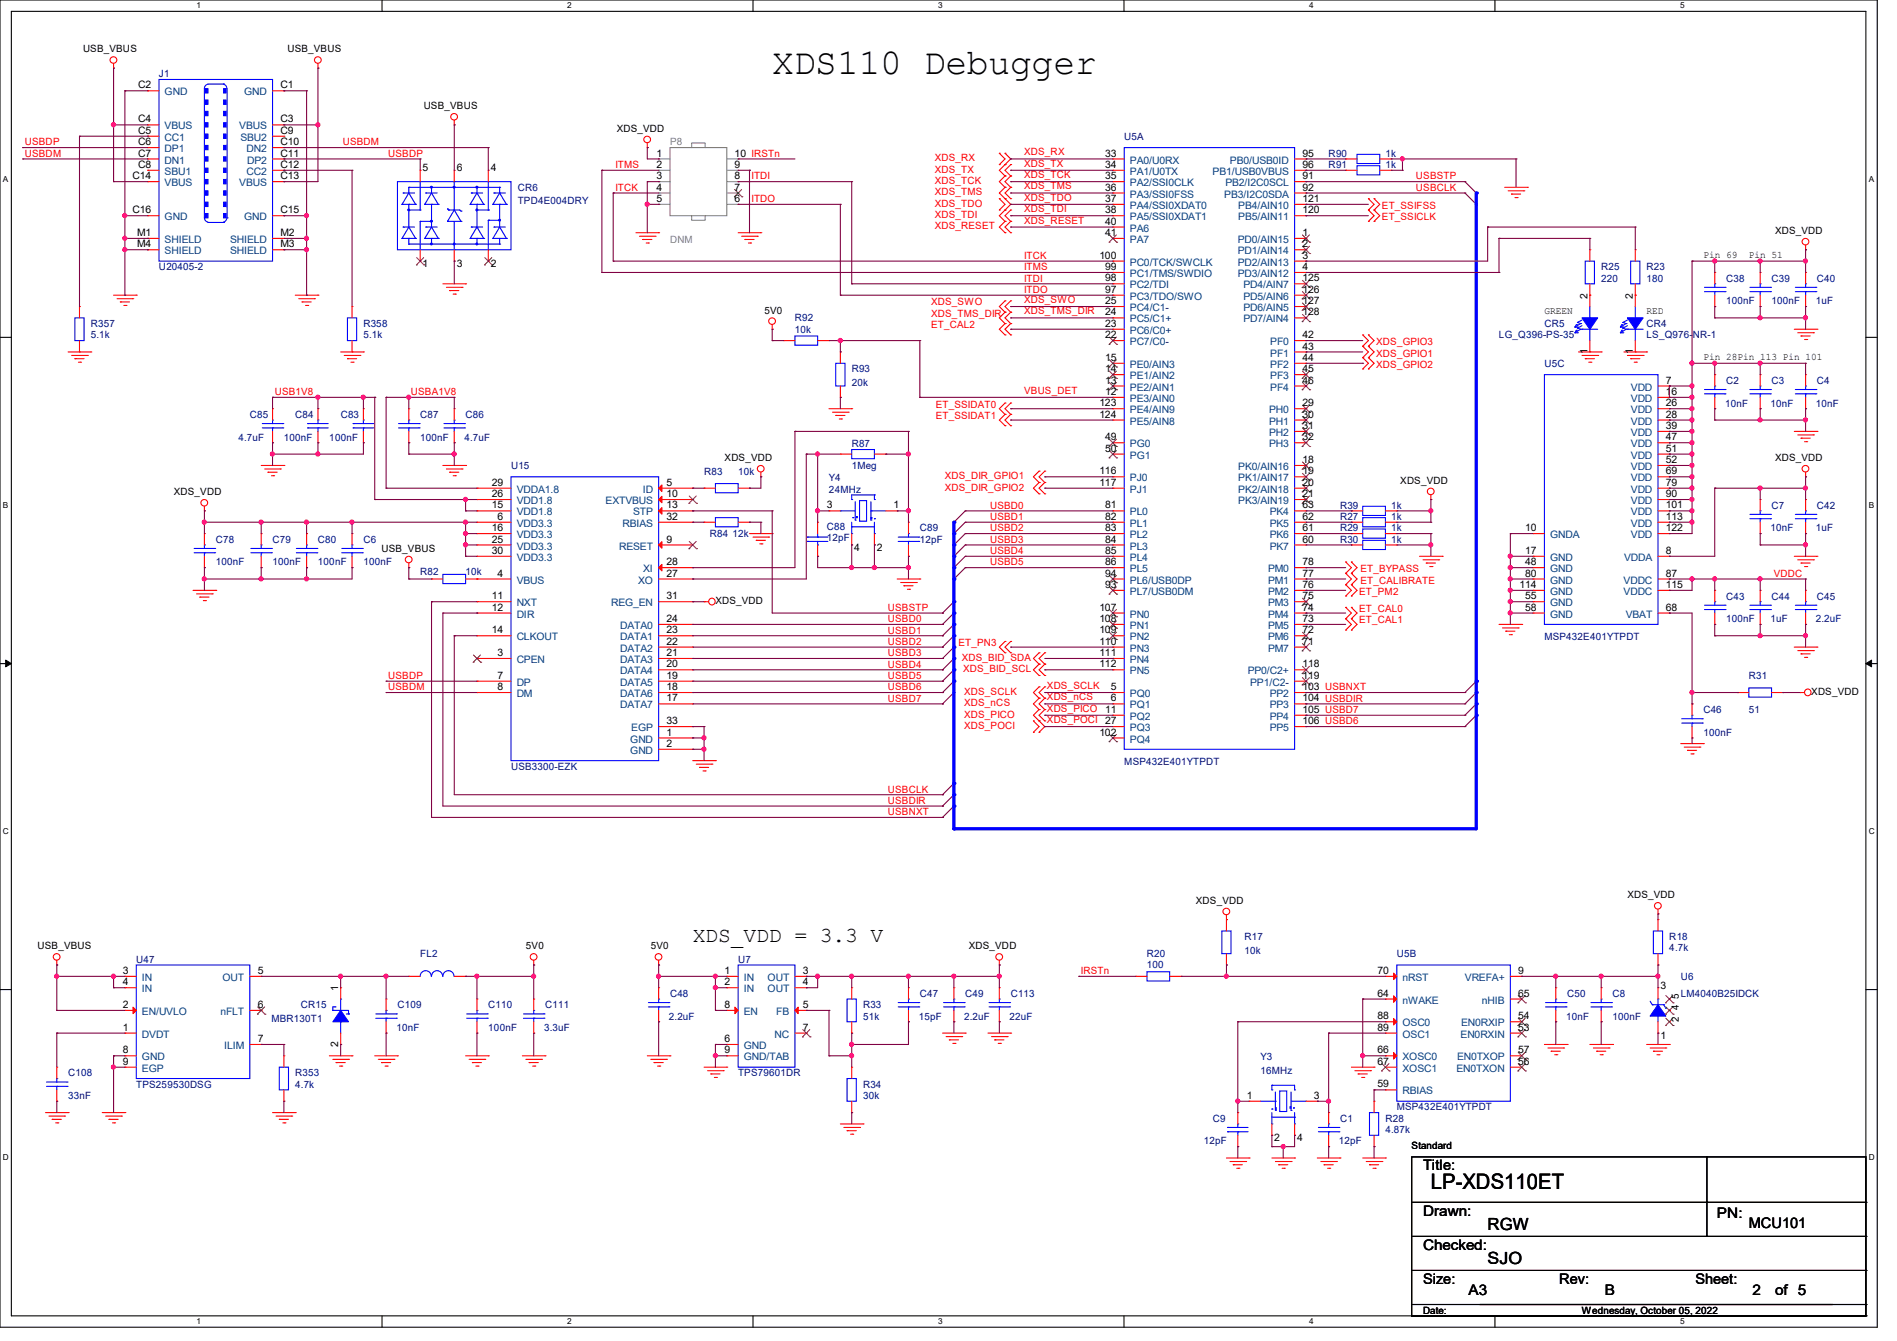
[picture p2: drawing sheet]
<svg xmlns="http://www.w3.org/2000/svg" width="297mm" height="210mm" viewBox="0 0 297 210" stroke-linecap="round" stroke-linejoin="round" font-family="sans-serif">
<defs><g id="words">
<text font-size="5.7" x="120.9" y="11.6">XDS110 Debugger</text>
<g font-size="3.3">
<text x="108.5" y="147.6">XDS_VDD = 3.3 V</text>
<text x="224" y="186.1">LP-XDS110ET</text>
</g>
<g font-size="2.6">
<text x="232.9" y="192.6">RGW</text>
<text x="232.9" y="197.9">SJO</text>
</g>
<g font-size="2.3">
<text x="222.8" y="183.3">Title:</text>
<text x="222.8" y="190.4">Drawn:</text>
<text x="268.8" y="190.7">PN:</text>
<text x="222.8" y="195.7">Checked:</text>
<text x="273.8" y="192.3">MCU101</text>
<text x="222.8" y="201">Size:</text>
<text x="229.9" y="202.8">A3</text>
<text x="244.1" y="201">Rev:</text>
<text x="251.2" y="202.8">B</text>
<text x="265.5" y="201">Sheet:</text>
<text x="274.4" y="202.8">2</text>
<text x="277.9" y="202.8">of 5</text>
</g>
<g font-size="1.6">
<text x="13" y="8.2">USB_VBUS</text>
<text x="45" y="8.2">USB_VBUS</text>
<text x="21.6" y="13.8">C2</text>
<text x="43.9" y="13.8">C1</text>
<text x="66.3" y="17.1">USB_VBUS</text>
<text x="21.6" y="19.2">C4</text>
<text x="21.6" y="21">C5</text>
<text x="21.6" y="22.7">C6</text>
<text x="43.9" y="19.2">C3</text>
<text x="43.9" y="21">C9</text>
<text x="43.9" y="22.7">C10</text>
<text x="96.6" y="20.7">XDS_VDD</text>
<text x="20.7" y="28.1">C14</text>
<text x="21.6" y="24.5">C7</text>
<text x="21.6" y="26.3">C8</text>
<text x="43.9" y="24.5">C11</text>
<text x="43.9" y="26.3">C12</text>
<text x="43.9" y="28.1">C13</text>
<text x="66.2" y="26.8">5</text>
<text x="71.5" y="26.8">6</text>
<text x="76.8" y="26.8">4</text>
<text x="102.8" y="26.3">2</text>
<text x="102.8" y="29.8">4</text>
<text x="102.8" y="24.5">1</text>
<text x="102.8" y="28.1">3</text>
<text x="115" y="28.1">8</text>
<text x="115" y="24.5">10 IRSTn</text>
<text x="115" y="29.8">7</text>
<text x="115" y="26.3">9</text>
<text x="173" y="24.5">33</text>
<text x="173" y="26.3">34</text>
<text x="173" y="28.1">35</text>
<text x="173" y="29.8">36</text>
<text x="203.9" y="24.5">95</text>
<text x="203.9" y="26.3">96</text>
<text x="203.9" y="28.1">91</text>
<text x="203.9" y="29.8">92</text>
<text x="20.7" y="33.4">C16</text>
<text x="43.9" y="33.4">C15</text>
<text x="102.8" y="31.6">5</text>
<text x="115" y="31.6">6</text>
<text x="173" y="31.6">37</text>
<text x="173" y="33.4">38</text>
<text x="173" y="35.2">40</text>
<text x="203.9" y="31.6">121</text>
<text x="203.9" y="33.4">120</text>
<text x="21.5" y="37">M1</text>
<text x="21.5" y="38.7">M4</text>
<text x="43.9" y="37">M2</text>
<text x="43.9" y="38.7">M3</text>
<text x="66.2" y="41.8">1</text>
<text x="71.5" y="41.8">3</text>
<text x="76.8" y="41.8">2</text>
<text x="172.1" y="40.5">100</text>
<text x="173" y="37">41</text>
<text x="203.9" y="37">1</text>
<text x="203.9" y="38.7">2</text>
<text x="203.9" y="40.5">3</text>
<text x="266.7" y="40.3">Pin 69</text>
<text x="273.8" y="40.3">Pin 51</text>
<text x="277.9" y="36.7">XDS_VDD</text>
<text x="173" y="42.3">99</text>
<text x="173" y="44.1">98</text>
<text x="173" y="45.8">97</text>
<text x="173" y="47.6">25</text>
<text x="203.9" y="42.3">4</text>
<text x="203.9" y="44.1">125</text>
<text x="203.9" y="45.8">126</text>
<text x="203.9" y="47.6">127</text>
<text x="248.5" y="46.8" transform="rotate(-90 248.5 46.8)">2</text>
<text x="255.7" y="46.8" transform="rotate(-90 255.7 46.8)">2</text>
<text x="119.7" y="49.1">5V0</text>
<text x="173" y="49.4">24</text>
<text x="173" y="51.2">23</text>
<text x="173" y="53">22</text>
<text x="203.9" y="49.4">128</text>
<text x="203.9" y="53">42</text>
<text x="241.8" y="49.2">GREEN</text>
<text x="257.8" y="49.2">RED</text>
<text x="173" y="56.5">15</text>
<text x="173" y="58.3">14</text>
<text x="203.9" y="54.7">43</text>
<text x="203.9" y="56.5">44</text>
<text x="203.9" y="58.3">45</text>
<text x="248.5" y="55.5" transform="rotate(-90 248.5 55.5)">1</text>
<text x="255.7" y="55.5" transform="rotate(-90 255.7 55.5)">1</text>
<text x="266.7" y="56.3">Pin 28Pin 113 Pin 101</text>
<text x="172.1" y="63.6">123</text>
<text x="172.1" y="65.4">124</text>
<text x="173" y="60.1">13</text>
<text x="173" y="61.8">12</text>
<text x="203.9" y="60.1">46</text>
<text x="203.9" y="63.6">29</text>
<text x="203.9" y="65.4">30</text>
<text x="260.8" y="60.1">7</text>
<text x="260.8" y="61.8">16</text>
<text x="260.8" y="63.6">26</text>
<text x="260.8" y="65.4">28</text>
<text x="173" y="69">49</text>
<text x="173" y="70.7">50</text>
<text x="203.9" y="67.2">31</text>
<text x="203.9" y="69">32</text>
<text x="260.8" y="70.7">51</text>
<text x="260.8" y="67.2">39</text>
<text x="260.8" y="69">47</text>
<text x="27.2" y="77.6">XDS_VDD</text>
<text x="77" y="77.9">26</text>
<text x="77" y="76.1">29</text>
<text x="104.3" y="76.1">5</text>
<text x="104.3" y="77.9">10</text>
<text x="113.5" y="72.2">XDS_VDD</text>
<text x="172.1" y="74.3">116</text>
<text x="172.1" y="76.1">117</text>
<text x="203.9" y="72.5">18</text>
<text x="203.9" y="74.3">19</text>
<text x="203.9" y="76.1">20</text>
<text x="203.9" y="77.9">21</text>
<text x="219.2" y="75.8">XDS_VDD</text>
<text x="260.8" y="72.5">52</text>
<text x="260.8" y="74.3">69</text>
<text x="260.8" y="76.1">79</text>
<text x="260.8" y="77.9">90</text>
<text x="277.9" y="72.2">XDS_VDD</text>
<text x="77" y="79.6">15</text>
<text x="77" y="83.2">16</text>
<text x="77.9" y="81.4">6</text>
<text x="104.3" y="79.6">13</text>
<text x="104.3" y="81.4">32</text>
<text x="129.5" y="79.6">3</text>
<text x="139.9" y="79.6">1</text>
<text x="173" y="79.6">81</text>
<text x="173" y="81.4">82</text>
<text x="173" y="83.2">83</text>
<text x="203.9" y="79.6">63</text>
<text x="203.9" y="81.4">62</text>
<text x="203.9" y="83.2">61</text>
<text x="238.8" y="83.2">10</text>
<text x="260.8" y="79.6">101</text>
<text x="260.8" y="81.4">113</text>
<text x="260.8" y="83.2">122</text>
<text x="59.7" y="86.4">USB_VBUS</text>
<text x="77" y="85">25</text>
<text x="77" y="86.7">30</text>
<text x="104.3" y="85">9</text>
<text x="104.3" y="88.5">28</text>
<text x="133.7" y="86.2">4</text>
<text x="137.3" y="86.2">2</text>
<text x="173" y="85">84</text>
<text x="173" y="86.7">85</text>
<text x="173" y="88.5">86</text>
<text x="203.9" y="85">60</text>
<text x="203.9" y="88.5">78</text>
<text x="238.8" y="86.7">17</text>
<text x="238.8" y="88.5">48</text>
<text x="260.8" y="86.7">8</text>
<text x="77" y="93.9">11</text>
<text x="77" y="95.6">12</text>
<text x="77.9" y="90.3">4</text>
<text x="104.3" y="90.3">27</text>
<text x="104.3" y="93.9">31</text>
<text x="112" y="94.6">XDS_VDD</text>
<text x="172.1" y="95.6">107</text>
<text x="173" y="90.3">94</text>
<text x="173" y="92.1">93</text>
<text x="203.9" y="90.3">77</text>
<text x="203.9" y="92.1">76</text>
<text x="203.9" y="93.9">75</text>
<text x="203.9" y="95.6">74</text>
<text x="237.9" y="92.1">114</text>
<text x="238.8" y="90.3">80</text>
<text x="238.8" y="93.9">55</text>
<text x="238.8" y="95.6">58</text>
<text x="260.8" y="95.6">68</text>
<text x="260.8" y="90.3">87</text>
<text x="260.8" y="92.1">115</text>
<text x="77" y="99.2">14</text>
<text x="104.3" y="101">22</text>
<text x="104.3" y="99.2">23</text>
<text x="104.3" y="97.4">24</text>
<text x="172.1" y="97.4">108</text>
<text x="172.1" y="99.2">109</text>
<text x="172.1" y="101">110</text>
<text x="203.9" y="97.4">73</text>
<text x="203.9" y="99.2">72</text>
<text x="203.9" y="101">71</text>
<text x="77.9" y="102.7">3</text>
<text x="77.9" y="106.3">7</text>
<text x="104.3" y="106.3">19</text>
<text x="104.3" y="104.5">20</text>
<text x="104.3" y="102.7">21</text>
<text x="172.1" y="102.7">111</text>
<text x="172.1" y="104.5">112</text>
<text x="203.9" y="104.5">118</text>
<text x="203.9" y="106.3">119</text>
<text x="77.9" y="108.1">8</text>
<text x="104.3" y="109.9">17</text>
<text x="104.3" y="108.1">18</text>
<text x="104.3" y="113.4">33</text>
<text x="173" y="111.6">11</text>
<text x="173.9" y="108.1">5</text>
<text x="173.9" y="109.9">6</text>
<text x="203.9" y="108.1">103 USBNXT</text>
<text x="203.9" y="109.9">104 USBDIR</text>
<text x="203.9" y="111.6">105 USBD7</text>
<text x="203.9" y="113.4">106 USBD6</text>
<text x="283.6" y="108.8">XDS_VDD</text>
<text x="104.3" y="115.2">1</text>
<text x="104.3" y="117">2</text>
<text x="172.1" y="115.2">102</text>
<text x="187.2" y="141.6">XDS_VDD</text>
<text x="254.8" y="140.7">XDS_VDD</text>
<text x="5.9" y="148.7">USB_VBUS</text>
<text x="82.3" y="148.7">5V0</text>
<text x="101.9" y="148.7">5V0</text>
<text x="151.7" y="148.7">XDS_VDD</text>
<text x="19.2" y="152.5">3</text>
<text x="19.2" y="154.3">4</text>
<text x="40.3" y="152.5">5</text>
<text x="53" y="155.2" transform="rotate(-90 53 155.2)">1</text>
<text x="113.5" y="154.3">2</text>
<text x="113.5" y="152.5">1</text>
<text x="125.7" y="154.3">4</text>
<text x="125.7" y="152.5">3</text>
<text x="215.7" y="152.5">70</text>
<text x="237.7" y="152.5">9</text>
<text x="260" y="154.9">3</text>
<text x="19.2" y="161.4">1</text>
<text x="19.2" y="157.9">2</text>
<text x="40.3" y="157.9">6</text>
<text x="113.5" y="157.9">8</text>
<text x="125.7" y="157.9">5</text>
<text x="125.7" y="161.4">7</text>
<text x="215.7" y="159.6">88</text>
<text x="215.7" y="161.4">89</text>
<text x="215.7" y="156.1">64</text>
<text x="237.7" y="156.1">65</text>
<text x="237.7" y="159.6">54</text>
<text x="237.7" y="161.4">53</text>
<text x="262.8" y="160" transform="rotate(-90 262.8 160)">2</text>
<text x="262.8" y="158.2" transform="rotate(-90 262.8 158.2)">4</text>
<text x="262.8" y="156.5" transform="rotate(-90 262.8 156.5)">5</text>
<text x="19.2" y="165">8</text>
<text x="19.2" y="166.8">9</text>
<text x="40.3" y="163.2">7</text>
<text x="53" y="163.9" transform="rotate(-90 53 163.9)">2</text>
<text x="113.5" y="163.2">6</text>
<text x="113.5" y="165">9</text>
<text x="215.7" y="165">66</text>
<text x="215.7" y="166.8">67</text>
<text x="237.7" y="165">57</text>
<text x="237.7" y="166.8">56</text>
<text x="260" y="162.7">1</text>
<text x="195.2" y="172.1">1</text>
<text x="205.7" y="172.1">3</text>
<text x="215.7" y="170.3">59</text>
<text x="199.5" y="178.7">2</text>
<text x="203.1" y="178.7">4</text>
<text x="221" y="180">Standard</text>
<text x="222.8" y="205.7">Date:</text>
<text x="247.7" y="205.7">Wednesday, October 05, 2022</text>
</g>
<g font-size="1.6" fill="#000080">
<text x="24.9" y="12.1">J1</text>
<text x="176" y="21.9">U5A</text>
<text x="81.1" y="29.9">CR6</text>
<text x="208" y="24.6">R90</text>
<text x="208" y="26.3">R91</text>
<text x="216.9" y="24.6">1k</text>
<text x="216.9" y="26.3">1k</text>
<text x="81.1" y="32">TPD4E004DRY</text>
<text x="24.9" y="42.3">U20405-2</text>
<text x="250.7" y="42.3">R25</text>
<text x="250.7" y="44.1">220</text>
<text x="257.8" y="42.3">R23</text>
<text x="257.8" y="44.1">180</text>
<text x="270.3" y="44.1">C38</text>
<text x="270.3" y="47.7">100nF</text>
<text x="277.4" y="44.1">C39</text>
<text x="277.4" y="47.7">100nF</text>
<text x="284.3" y="47.7">1uF</text>
<text x="284.5" y="44.1">C40</text>
<text x="14.2" y="51.2">R357</text>
<text x="14.2" y="53">5.1k</text>
<text x="56.9" y="51.2">R358</text>
<text x="56.9" y="53">5.1k</text>
<text x="124.5" y="50.3">R92</text>
<text x="124.5" y="52.1">10k</text>
<text x="234.7" y="53">LG_Q396-PS-35</text>
<text x="241.8" y="51.2">CR5</text>
<text x="257.8" y="51.2">CR4</text>
<text x="257.8" y="53">LS_Q976-NR-1</text>
<text x="133.3" y="58.3">R93</text>
<text x="241.8" y="57.4">U5C</text>
<text x="39.1" y="65.4">C85</text>
<text x="46.2" y="65.4">C84</text>
<text x="53.3" y="65.4">C83</text>
<text x="65.8" y="65.4">C87</text>
<text x="72.9" y="65.4">C86</text>
<text x="133.3" y="60.5">20k</text>
<text x="270.1" y="63.7">10nF</text>
<text x="270.3" y="60.1">C2</text>
<text x="277.2" y="63.7">10nF</text>
<text x="277.4" y="60.1">C3</text>
<text x="284.3" y="63.7">10nF</text>
<text x="284.5" y="60.1">C4</text>
<text x="37.3" y="69">4.7uF</text>
<text x="44.4" y="69">100nF</text>
<text x="51.6" y="69">100nF</text>
<text x="65.8" y="69">100nF</text>
<text x="72.7" y="69">4.7uF</text>
<text x="133.3" y="70.1">R87</text>
<text x="80" y="73.4">U15</text>
<text x="110.2" y="74.3">R83</text>
<text x="115.6" y="74.3">10k</text>
<text x="129.8" y="75.4">Y4</text>
<text x="129.8" y="77.2">24MHz</text>
<text x="133.3" y="73.4">1Meg</text>
<text x="129.5" y="83.1">C88</text>
<text x="144" y="83.2">C89</text>
<text x="209.8" y="79.7">R39</text>
<text x="209.8" y="81.4">R27</text>
<text x="209.8" y="83.2">R29</text>
<text x="217.8" y="79.7">1k</text>
<text x="217.8" y="81.4">1k</text>
<text x="217.8" y="83.2">1k</text>
<text x="277.2" y="83.2">10nF</text>
<text x="277.4" y="79.7">C7</text>
<text x="284.3" y="83.2">1uF</text>
<text x="284.5" y="79.7">C42</text>
<text x="33.8" y="85">C78</text>
<text x="33.8" y="88.6">100nF</text>
<text x="42.7" y="85">C79</text>
<text x="42.7" y="88.6">100nF</text>
<text x="49.8" y="85">C80</text>
<text x="49.8" y="88.6">100nF</text>
<text x="56.9" y="85">C6</text>
<text x="56.9" y="88.6">100nF</text>
<text x="65.8" y="90">R82</text>
<text x="72.9" y="90">10k</text>
<text x="111.1" y="84.1">R84 12k</text>
<text x="129.5" y="84.7">12pF</text>
<text x="144" y="85">12pF</text>
<text x="209.8" y="85">R30</text>
<text x="217.8" y="85">1k</text>
<text x="270.3" y="93.9">C43</text>
<text x="277.4" y="93.9">C44</text>
<text x="284.5" y="93.9">C45</text>
<text x="241.8" y="100.3">MSP432E401YTPDT</text>
<text x="270.3" y="97.4">100nF</text>
<text x="277.2" y="97.4">1uF</text>
<text x="284.3" y="97.4">2.2uF</text>
<text x="273.8" y="106.3">R31</text>
<text x="266.7" y="111.7">C46</text>
<text x="273.8" y="111.7">51</text>
<text x="176" y="119.8">MSP432E401YTPDT</text>
<text x="266.7" y="115.2">100nF</text>
<text x="80" y="120.6">USB3300-EZK</text>
<text x="65.8" y="149.9">FL2</text>
<text x="179.6" y="149.9">R20</text>
<text x="194.9" y="147.2">R17</text>
<text x="194.9" y="149.3">10k</text>
<text x="218.7" y="149.9">U5B</text>
<text x="261.4" y="147.2">R18</text>
<text x="261.4" y="149">4.7k</text>
<text x="21.3" y="150.8">U47</text>
<text x="115.6" y="150.8">U7</text>
<text x="179.6" y="151.7">100</text>
<text x="263.1" y="153.5">U6</text>
<text x="42.5" y="160">MBR130T1</text>
<text x="47.1" y="157.9">CR15</text>
<text x="62.1" y="161.5">10nF</text>
<text x="62.2" y="157.9">C109</text>
<text x="76.5" y="157.9">C110</text>
<text x="76.5" y="161.5">100nF</text>
<text x="85.2" y="161.5">3.3uF</text>
<text x="85.3" y="157.9">C111</text>
<text x="104.7" y="159.7">2.2uF</text>
<text x="104.9" y="156.1">C48</text>
<text x="135.1" y="157.9">R33</text>
<text x="135.1" y="159.7">51k</text>
<text x="143.8" y="159.7">15pF</text>
<text x="144" y="156.1">C47</text>
<text x="151" y="159.7">2.2uF</text>
<text x="151.1" y="156.1">C49</text>
<text x="158.1" y="159.7">22uF</text>
<text x="158.2" y="156.1">C113</text>
<text x="245.2" y="159.7">10nF</text>
<text x="245.4" y="156.1">C50</text>
<text x="252.5" y="156.1">C8</text>
<text x="252.5" y="159.7">100nF</text>
<text x="263.1" y="156.1">LM4040B25IDCK</text>
<text x="197.4" y="166.1">Y3</text>
<text x="10.7" y="168.6">C108</text>
<text x="10.7" y="172.1">33nF</text>
<text x="21.3" y="170.3">TPS259530DSG</text>
<text x="46.2" y="168.6">R353</text>
<text x="46.2" y="170.3">4.7k</text>
<text x="115.6" y="168.6">TPS79601DR</text>
<text x="135.1" y="170.3">R34</text>
<text x="135.1" y="172.1">30k</text>
<text x="197.4" y="168.2">16MHz</text>
<text x="218.7" y="173.9">MSP432E401YTPDT</text>
<text x="188.5" y="179.2">12pF</text>
<text x="189.9" y="175.7">C9</text>
<text x="209.6" y="179.2">12pF</text>
<text x="209.8" y="175.7">C1</text>
<text x="216.9" y="175.7">R28</text>
<text x="216.9" y="177.5">4.87k</text>
</g>
<g font-size="1.6" fill="#004080">
<text x="25.8" y="14.9">GND</text>
<text x="38.2" y="14.9">GND</text>
<text x="25.8" y="20.3">VBUS</text>
<text x="25.8" y="22.1">CC1</text>
<text x="25.8" y="23.8">DP1</text>
<text x="37.5" y="20.3">VBUS</text>
<text x="37.6" y="22.1">SBU2</text>
<text x="38.6" y="23.8">DN2</text>
<text x="25.8" y="25.6">DN1</text>
<text x="25.8" y="27.4">SBU1</text>
<text x="25.8" y="29.2">VBUS</text>
<text x="37.5" y="29.2">VBUS</text>
<text x="38.6" y="27.4">CC2</text>
<text x="38.7" y="25.6">DP2</text>
<text x="176.9" y="25.6">PA0/U0RX</text>
<text x="176.9" y="27.4">PA1/U0TX</text>
<text x="176.9" y="29.2">PA2/SSI0CLK</text>
<text x="189.9" y="27.4">PB1/USB0VBUS</text>
<text x="191.9" y="29.2">PB2/I2C0SCL</text>
<text x="192.6" y="25.6">PB0/USB0ID</text>
<text x="25.8" y="34.5">GND</text>
<text x="38.2" y="34.5">GND</text>
<text x="176.9" y="30.9">PA3/SSI0FSS</text>
<text x="176.9" y="32.7">PA4/SSI0XDAT0</text>
<text x="176.9" y="34.5">PA5/SSI0XDAT1</text>
<text x="191.7" y="30.9">PB3/I2C0SDA</text>
<text x="193.9" y="32.7">PB4/AIN10</text>
<text x="193.9" y="34.5">PB5/AIN11</text>
<text x="25.8" y="38.1">SHIELD</text>
<text x="25.8" y="39.8">SHIELD</text>
<text x="36" y="38.1">SHIELD</text>
<text x="36" y="39.8">SHIELD</text>
<text x="176.9" y="36.3">PA6</text>
<text x="176.9" y="38.1">PA7</text>
<text x="176.9" y="41.6">PC0/TCK/SWCLK</text>
<text x="193.8" y="38.1">PD0/AIN15</text>
<text x="193.8" y="39.8">PD1/AIN14</text>
<text x="193.8" y="41.6">PD2/AIN13</text>
<text x="176.9" y="43.4">PC1/TMS/SWDIO</text>
<text x="176.9" y="45.2">PC2/TDI</text>
<text x="176.9" y="46.9">PC3/TDO/SWO</text>
<text x="193.8" y="43.4">PD3/AIN12</text>
<text x="194.7" y="45.2">PD4/AIN7</text>
<text x="194.7" y="46.9">PD5/AIN6</text>
<text x="176.9" y="48.7">PC4/C1-</text>
<text x="176.9" y="50.5">PC5/C1+</text>
<text x="176.9" y="52.3">PC6/C0+</text>
<text x="194.7" y="48.7">PD6/AIN5</text>
<text x="194.7" y="50.5">PD7/AIN4</text>
<text x="176.9" y="54.1">PC7/C0-</text>
<text x="176.9" y="57.6">PE0/AIN3</text>
<text x="176.9" y="59.4">PE1/AIN2</text>
<text x="198.9" y="54.1">PF0</text>
<text x="198.9" y="55.8">PF1</text>
<text x="198.9" y="57.6">PF2</text>
<text x="198.9" y="59.4">PF3</text>
<text x="176.9" y="61.2">PE2/AIN1</text>
<text x="176.9" y="63">PE3/AIN0</text>
<text x="176.9" y="64.7">PE4/AIN9</text>
<text x="198.7" y="64.7">PH0</text>
<text x="198.9" y="61.2">PF4</text>
<text x="255.4" y="61.2">VDD</text>
<text x="255.4" y="63">VDD</text>
<text x="255.4" y="64.7">VDD</text>
<text x="176.9" y="66.5">PE5/AIN8</text>
<text x="176.9" y="70.1">PG0</text>
<text x="176.9" y="71.8">PG1</text>
<text x="198.7" y="66.5">PH1</text>
<text x="198.7" y="68.3">PH2</text>
<text x="198.7" y="70.1">PH3</text>
<text x="255.4" y="71.8">VDD</text>
<text x="255.4" y="66.5">VDD</text>
<text x="255.4" y="68.3">VDD</text>
<text x="255.4" y="70.1">VDD</text>
<text x="80.9" y="77.2">VDDA1.8</text>
<text x="100.6" y="77.2">ID</text>
<text x="176.9" y="75.4">PJ0</text>
<text x="176.9" y="77.2">PJ1</text>
<text x="193.9" y="73.6">PK0/AIN16</text>
<text x="193.9" y="75.4">PK1/AIN17</text>
<text x="193.9" y="77.2">PK2/AIN18</text>
<text x="255.4" y="73.6">VDD</text>
<text x="255.4" y="75.4">VDD</text>
<text x="255.4" y="77.2">VDD</text>
<text x="80.9" y="82.5">VDD3.3</text>
<text x="80.9" y="80.7">VDD1.8</text>
<text x="80.9" y="79">VDD1.8</text>
<text x="94.8" y="79">EXTVBUS</text>
<text x="97.4" y="82.5">RBIAS</text>
<text x="99.1" y="80.7">STP</text>
<text x="176.9" y="80.7">PL0</text>
<text x="176.9" y="82.5">PL1</text>
<text x="193.9" y="79">PK3/AIN19</text>
<text x="198.8" y="80.7">PK4</text>
<text x="198.8" y="82.5">PK5</text>
<text x="255.4" y="79">VDD</text>
<text x="255.4" y="80.7">VDD</text>
<text x="255.4" y="82.5">VDD</text>
<text x="80.9" y="84.3">VDD3.3</text>
<text x="80.9" y="86.1">VDD3.3</text>
<text x="80.9" y="87.8">VDD3.3</text>
<text x="96.9" y="86.1">RESET</text>
<text x="100.7" y="89.6">XI</text>
<text x="176.9" y="84.3">PL2</text>
<text x="176.9" y="86.1">PL3</text>
<text x="176.9" y="87.8">PL4</text>
<text x="176.9" y="89.6">PL5</text>
<text x="198.5" y="89.6">PM0</text>
<text x="198.8" y="84.3">PK6</text>
<text x="198.8" y="86.1">PK7</text>
<text x="242.7" y="84.3">GNDA</text>
<text x="242.7" y="87.8">GND</text>
<text x="242.7" y="89.6">GND</text>
<text x="254.3" y="87.8">VDDA</text>
<text x="255.4" y="84.3">VDD</text>
<text x="80.9" y="95">NXT</text>
<text x="80.9" y="91.4">VBUS</text>
<text x="95.7" y="95">REG_EN</text>
<text x="99.9" y="91.4">XO</text>
<text x="176.9" y="91.4">PL6/USB0DP</text>
<text x="176.9" y="93.2">PL7/USB0DM</text>
<text x="198.5" y="91.4">PM1</text>
<text x="198.5" y="93.2">PM2</text>
<text x="198.5" y="95">PM3</text>
<text x="242.7" y="91.4">GND</text>
<text x="242.7" y="93.2">GND</text>
<text x="242.7" y="95">GND</text>
<text x="254.2" y="91.4">VDDC</text>
<text x="254.2" y="93.2">VDDC</text>
<text x="80.9" y="96.7">DIR</text>
<text x="80.9" y="100.3">CLKOUT</text>
<text x="97.1" y="100.3">DATA1</text>
<text x="97.1" y="98.5">DATA0</text>
<text x="176.9" y="96.7">PN0</text>
<text x="176.9" y="98.5">PN1</text>
<text x="176.9" y="100.3">PN2</text>
<text x="198.5" y="96.7">PM4</text>
<text x="198.5" y="98.5">PM5</text>
<text x="198.5" y="100.3">PM6</text>
<text x="242.7" y="96.7">GND</text>
<text x="254.5" y="96.7">VBAT</text>
<text x="80.9" y="103.8">CPEN</text>
<text x="80.9" y="107.4">DP</text>
<text x="97.1" y="107.4">DATA5</text>
<text x="97.1" y="105.6">DATA4</text>
<text x="97.1" y="103.8">DATA3</text>
<text x="97.1" y="102.1">DATA2</text>
<text x="176.9" y="102.1">PN3</text>
<text x="176.9" y="103.8">PN4</text>
<text x="176.9" y="105.6">PN5</text>
<text x="195.4" y="105.6">PP0/C2+</text>
<text x="195.7" y="107.4">PP1/C2-</text>
<text x="198.5" y="102.1">PM7</text>
<text x="80.9" y="109.2">DM</text>
<text x="97.1" y="111">DATA7</text>
<text x="97.1" y="109.2">DATA6</text>
<text x="176.9" y="109.2">PQ0</text>
<text x="176.9" y="111">PQ1</text>
<text x="176.9" y="112.7">PQ2</text>
<text x="198.8" y="109.2">PP2</text>
<text x="198.8" y="111">PP3</text>
<text x="198.8" y="112.7">PP4</text>
<text x="98.7" y="116.3">GND</text>
<text x="98.7" y="118.1">GND</text>
<text x="98.8" y="114.5">EGP</text>
<text x="176.9" y="114.5">PQ3</text>
<text x="176.9" y="116.3">PQ4</text>
<text x="198.8" y="114.5">PP5</text>
<text x="22.2" y="153.6">IN</text>
<text x="22.2" y="155.4">IN</text>
<text x="34.8" y="153.6">OUT</text>
<text x="116.5" y="155.4">IN</text>
<text x="116.5" y="153.6">IN</text>
<text x="120.2" y="155.4">OUT</text>
<text x="120.2" y="153.6">OUT</text>
<text x="219.6" y="153.6">nRST</text>
<text x="229.4" y="153.6">VREFA+</text>
<text x="22.2" y="159">EN/UVLO</text>
<text x="34.5" y="159">nFLT</text>
<text x="116.5" y="159">EN</text>
<text x="121.5" y="159">FB</text>
<text x="219.6" y="160.7">OSC0</text>
<text x="219.6" y="157.2">nWAKE</text>
<text x="228.8" y="160.7">EN0RXIP</text>
<text x="232" y="157.2">nHIB</text>
<text x="22.2" y="162.5">DVDT</text>
<text x="22.2" y="166.1">GND</text>
<text x="22.2" y="167.9">EGP</text>
<text x="35.1" y="164.3">ILIM</text>
<text x="116.5" y="164.3">GND</text>
<text x="116.5" y="166.1">GND/TAB</text>
<text x="121.3" y="162.5">NC</text>
<text x="219.6" y="162.5">OSC1</text>
<text x="219.6" y="166.1">XOSC0</text>
<text x="219.6" y="167.9">XOSC1</text>
<text x="228" y="167.9">EN0TXON</text>
<text x="228.1" y="166.1">EN0TXOP</text>
<text x="228.7" y="162.5">EN0RXIN</text>
<text x="219.6" y="171.4">RBIAS</text>
</g>
<g font-size="1.6" fill="#f00">
<text x="3.9" y="22.8">USBDP</text>
<text x="53.7" y="22.8">USBDM</text>
<text x="3.9" y="24.6">USBDM</text>
<text x="60.8" y="24.6">USBDP</text>
<text x="96.3" y="26.3">ITMS</text>
<text x="96.3" y="29.9">ITCK</text>
<text x="117.7" y="28.1">ITDI</text>
<text x="146.3" y="27.1">XDS_TX</text>
<text x="146.3" y="28.8">XDS_TCK</text>
<text x="146.3" y="25.3">XDS_RX</text>
<text x="160.4" y="24.3">XDS_RX</text>
<text x="160.4" y="26.1">XDS_TX</text>
<text x="160.4" y="27.9">XDS_TCK</text>
<text x="160.4" y="29.7">XDS_TMS</text>
<text x="221.7" y="28.1">USBSTP</text>
<text x="221.7" y="29.9">USBCLK</text>
<text x="117.7" y="31.7">ITDO</text>
<text x="146.3" y="30.6">XDS_TMS</text>
<text x="146.3" y="34.2">XDS_TDI</text>
<text x="146.3" y="35.9">XDS_RESET</text>
<text x="146.3" y="32.4">XDS_TDO</text>
<text x="160.4" y="31.5">XDS_TDO</text>
<text x="160.4" y="33.2">XDS_TDI</text>
<text x="160.4" y="35">XDS_RESET</text>
<text x="216.4" y="32.7">ET_SSIFSS</text>
<text x="216.4" y="34.5">ET_SSICLK</text>
<text x="160.4" y="40.6">ITCK</text>
<text x="145.8" y="47.8">XDS_SWO</text>
<text x="160.4" y="42.3">ITMS</text>
<text x="160.4" y="44.1">ITDI</text>
<text x="160.4" y="45.9">ITDO</text>
<text x="160.4" y="47.5">XDS_SWO</text>
<text x="145.8" y="49.6">XDS_TMS_DIR</text>
<text x="145.8" y="51.4">ET_CAL2</text>
<text x="160.4" y="49.2">XDS_TMS_DIR</text>
<text x="215.5" y="55.8">XDS_GPIO1</text>
<text x="215.5" y="57.6">XDS_GPIO2</text>
<text x="215.5" y="54.1">XDS_GPIO3</text>
<text x="43" y="61.9">USB1V8</text>
<text x="64.3" y="61.9">USBA1V8</text>
<text x="146.5" y="63.8">ET_SSIDAT0</text>
<text x="146.5" y="65.6">ET_SSIDAT1</text>
<text x="160.4" y="61.7">VBUS_DET</text>
<text x="147.9" y="75.1">XDS_DIR_GPIO1</text>
<text x="147.9" y="76.8">XDS_DIR_GPIO2</text>
<text x="155" y="79.7">USBD0</text>
<text x="155" y="81.4">USBD1</text>
<text x="155" y="83.2">USBD2</text>
<text x="155" y="85">USBD3</text>
<text x="155" y="86.8">USBD4</text>
<text x="155" y="88.6">USBD5</text>
<text x="213" y="89.6">ET_BYPASS</text>
<text x="139" y="95.7">USBSTP</text>
<text x="212.8" y="93.2">ET_PM2</text>
<text x="212.8" y="95.8">ET_CAL0</text>
<text x="213" y="91.4">ET_CALIBRATE</text>
<text x="277.7" y="90.3">VDDC</text>
<text x="139" y="97.4">USBD0</text>
<text x="139" y="99.2">USBD1</text>
<text x="139" y="101">USBD2</text>
<text x="150.1" y="101.2">ET_PN3</text>
<text x="212.8" y="97.6">ET_CAL1</text>
<text x="60.8" y="106.3">USBDP</text>
<text x="139" y="102.8">USBD3</text>
<text x="139" y="104.6">USBD4</text>
<text x="139" y="106.3">USBD5</text>
<text x="150.6" y="103.5">XDS_BID_SDA</text>
<text x="150.8" y="105.3">XDS_BID_SCL</text>
<text x="163.9" y="107.9">XDS_SCLK</text>
<text x="60.8" y="108.1">USBDM</text>
<text x="139" y="108.1">USBD6</text>
<text x="139" y="109.9">USBD7</text>
<text x="151" y="108.8">XDS_SCLK</text>
<text x="151" y="110.6">XDS_nCS</text>
<text x="151" y="112.4">XDS_PICO</text>
<text x="163.9" y="109.7">XDS_nCS</text>
<text x="163.9" y="111.5">XDS_PICO</text>
<text x="163.9" y="113.2">XDS_POCI 27</text>
<text x="151" y="114.2">XDS_POCI</text>
<text x="139" y="124.1">USBCLK</text>
<text x="139" y="125.9">USBDIR</text>
<text x="139" y="127.7">USBNXT</text>
<text x="169.2" y="152.6">IRSTn</text>
</g>
<g font-size="1.6" fill="#808080">
<text x="104.9" y="22.8">P8</text>
<text x="104.9" y="38.1">DNM</text>
</g>
<g font-size="1.3">
<text x="30.8" y="1.3">1</text>
<text x="88.8" y="1.3">2</text>
<text x="146.9" y="1.3">3</text>
<text x="205" y="1.3">4</text>
<text x="263.1" y="1.3">5</text>
<text x=".5" y="28.4">A</text>
<text x="292.6" y="28.4">A</text>
<text x=".5" y="79.5">B</text>
<text x="292.6" y="79.5">B</text>
<text x=".5" y="130.6">C</text>
<text x="292.6" y="130.6">C</text>
<text x=".5" y="181.7">D</text>
<text x="292.6" y="181.7">D</text>
<text x="30.8" y="207.4">1</text>
<text x="88.8" y="207.4">2</text>
<text x="146.9" y="207.4">3</text>
<text x="205" y="207.4">4</text>
<text x="263.1" y="207.4">5</text>
</g>
</g></defs>
<path d="M0 0h293.9v207.9h-293.9zM1.8 1.8h290.3v204.3h-290.3z" fill="none" stroke="#000" stroke-width=".17"/>
<g fill="#fff">
<path d="M30.8 .2h.7v1.4h-.7z"/>
<path d="M30.8 206.2h.7v1.4h-.7z"/>
</g>
<path d="M59.8 0v1.8M59.8 206.1v1.8" fill="none" stroke="#000" stroke-width=".17"/>
<g fill="#fff">
<path d="M88.8 .2h.7v1.4h-.7z"/>
<path d="M88.8 206.2h.7v1.4h-.7z"/>
</g>
<path d="M117.9 0v1.8M117.9 206.1v1.8" fill="none" stroke="#000" stroke-width=".17"/>
<g fill="#fff">
<path d="M146.9 .2h.7v1.4h-.7z"/>
<path d="M146.9 206.2h.7v1.4h-.7z"/>
</g>
<path d="M176 0v1.8M176 206.1v1.8" fill="none" stroke="#000" stroke-width=".17"/>
<g fill="#fff">
<path d="M205 .2h.7v1.4h-.7z"/>
<path d="M205 206.2h.7v1.4h-.7z"/>
</g>
<path d="M234.1 0v1.8M234.1 206.1v1.8" fill="none" stroke="#000" stroke-width=".17"/>
<g fill="#fff">
<path d="M263.1 .2h.6v1.4h-.6z"/>
<path d="M263.1 206.2h.6v1.4h-.6z"/>
<path d="M.5 27.3h.8v1.4h-.8z"/>
<path d="M292.6 27.3h.8v1.4h-.8z"/>
<path d="M.5 78.4h.8v1.4h-.8z"/>
<path d="M292.6 78.4h.8v1.4h-.8z"/>
</g>
<path d="M0 52.8h1.8M292.1 52.8h1.8" fill="none" stroke="#000" stroke-width=".17"/>
<g fill="#fff">
<path d="M.5 129.5h.9v1.4h-.9z"/>
<path d="M292.6 129.5h.9v1.4h-.9z"/>
</g>
<path d="M0 103.9h1.8M292.1 103.9h1.8" fill="none" stroke="#000" stroke-width=".17"/>
<path d="M.9 103.4l.9 .5-.9 .5zM292.1 103.9l.9-.5v1z" fill="#000" stroke="#000" stroke-width=".16"/>
<g fill="#fff">
<path d="M.5 180.5h.9v1.4h-.9z"/>
<path d="M292.6 180.5h.9v1.4h-.9z"/>
</g>
<g fill="none" stroke="#000" stroke-width=".17">
<path d="M0 155h1.8M292.1 155h1.8M221 181.2h71.1v23.1h-71.1zM221 188.3h71.1M221 193.6h71.1M221 199h71.1M267.3 188.3h.1M267.3 193.6h.1M267.3 181.2v12.4M292.1 188.3h.1M292.1 193.6h.1M292.1 199h.1"/>
<path d="M221 206.1h.1M221 204.3v1.8M221 206.1h71.1M231.7 204.3h55.1M286.8 204.3h.1M292.1 206.1h.1M292.1 204.3h.1M292.1 204.3v1.8"/>
</g>
<g fill="none" stroke="#f00" stroke-width=".17">
<path d="M17.8 10.7h.1M17.8 9.9v.8M23.1 14.2h.1M23.1 19.6h.1M23.1 14.2h1.8M23.1 19.6h1.8M42.7 14.2h1.8M42.7 19.6h1.8M44.5 14.2h.1M44.5 19.6h.1M49.8 10.7h.1M49.8 9.9v.8"/>
<path d="M71.1 19.6h.1M71.1 18.8v.8M23.1 21.3h.1M23.1 23.1h.1M23.1 24.9h.1M23.1 26.7h.1M23.1 28.4h.1M23.1 33.8h.1M23.1 37.3h.1M23.1 39.1h.1M23.1 24.9h1.8M23.1 26.7h1.8"/>
<path d="M23.1 28.4h1.8M23.1 33.8h1.8M23.1 37.3h1.8M23.1 39.1h1.8M23.1 21.3h1.8M23.1 23.1h1.8M42.7 24.9h1.8M42.7 26.7h1.8M42.7 28.4h1.8M42.7 33.8h1.8M42.7 37.3h1.8M42.7 39.1h1.8"/>
<path d="M42.7 21.3h1.8M42.7 23.1h1.8M44.5 33.8h.1M44.5 37.3h.1M44.5 39.1h.1M44.5 21.3h.1M44.5 23.1h.1M44.5 24.9h.1M44.5 26.7h.1M44.5 28.4h.1M65.8 26.7h.1M65.8 26.7v1.7"/>
<path d="M65.8 39.1v1.8M71.1 26.7h.1M71.1 26.7v1.7M71.1 39.1v1.8M76.5 26.7h.1M76.5 26.7v1.7M76.5 39.1v1.8M99.6 36.4h3.5M100.1 37h2.5M100.6 37.5h.1M100.6 37.5h1.5M101.2 38.1h.3"/>
<path d="M101.3 23.1h.1M101.3 22.4v.7M101.5 38.1h.1M102.6 37h.1M103.1 36.4h.1M115.6 36.4h3.5M116.1 37h2.5M116.6 37.5h.1M116.6 37.5h1.5M117.2 38.1h.3M117.5 38.1h.1M118.6 37h.1"/>
<path d="M119.1 36.4h.1M156.5 24h.1M156.5 25.8h.1M156.5 31.1h.1M156.5 32.9h.1M156.5 24l.9 .9-.9 .9M156.5 31.1l.9 .9-.9 .9M157.4 25.8h.1M157.4 27.6h.1M157.4 29.3h.1M157.4 31.1h.1M157.4 32.9h.1"/>
<path d="M157.4 34.7h.1M157.4 36.4h.1M157.4 24h.1M157.4 24l.8 .9-1.7 1.8 .9 .9M157.4 27.6l-.9 .8 .9 .9M157.4 29.3l-.9 .9 1.7 1.8-1.7 1.8 .9 .9M157.4 34.7l-.9 .9 .9 .8M158.2 25.8h.1M158.2 27.6h.1M158.2 29.3h.1M158.2 31.1h.1M158.2 32.9h.1"/>
<path d="M158.2 34.7h.1M158.2 36.4h.1M158.2 25.8l-.8 .9 .8 .9M158.2 27.6l-.8 .8 .8 .9M158.2 29.3l-.8 .9 .8 .9M158.2 32.9l-.8 .9 .8 .9M158.2 34.7l-.8 .9 .8 .8M174.2 24.9h.1M174.2 26.7h.1M174.2 28.4h.1M174.2 30.2h.1M174.2 32h.1"/>
<path d="M174.2 33.8h.1M174.2 35.6h.1M174.2 37.3h.1M174.2 24.9h1.8M174.2 26.7h1.8M174.2 28.4h1.8M174.2 30.2h1.8M174.2 32h1.8M174.2 33.8h1.8M174.2 35.6h1.8M174.2 37.3h1.8M202.7 24.9h1.8"/>
<path d="M202.7 26.7h1.8M202.7 28.4h1.8M202.7 30.2h1.8M202.7 32h1.8M202.7 33.8h1.8M202.7 37.3h1.8M202.7 39.1h1.8M204.5 24.9h.1M204.5 26.7h.1M204.5 28.4h.1M204.5 30.2h.1M204.5 32h.1"/>
<path d="M204.5 33.8h.1M204.5 37.3h.1M204.5 39.1h.1M210.7 24.9h.1M210.7 26.7h.1M210.7 24.9h1.8M210.7 26.7h1.8M214.2 31.1h.1M214.2 32.9h.1M214.2 34.7h.1M214.2 31.1l.9 .9-.9 .9M214.2 32.9l.9 .9-.9 .9"/>
<path d="M215.1 31.1h.1M215.1 32.9h.1M215.1 34.7h.1M215.1 31.1l.9 .9-.9 .9M215.1 32.9l.9 .9-.9 .9M216 24.9h1.8M216 26.7h1.8M217.8 24.9h.1M217.8 26.7h.1M235.6 29.3h3.5M236.1 29.9h2.5M236.6 30.4h.1"/>
<path d="M236.6 30.4h1.5M237.2 30.9h.3M237.5 30.9h.1M238.6 29.9h.1M239.1 29.3h.1M248.9 39.1h.1M248.9 39.1v1.8M256 39.1h.1M256 39.1v1.8M282.7 39.1h.1M282.7 38.4v.7M10.7 55.1h3.5"/>
<path d="M11.2 55.7h2.5M11.7 56.2h.1M11.7 56.2h1.5M12.3 56.7h.3M12.4 55.1h.1M12.4 48h.1M12.4 48v1.8M12.4 53.3v1.8M12.6 56.7h.1M13.7 55.7h.1M14.2 55.1h.1M17.8 46.2h3.5"/>
<path d="M18.3 46.8h2.5M18.8 47.3h.1M18.8 47.3h1.5M19.4 47.8h.3M19.7 47.8h.1M20.8 46.8h.1M21.3 46.2h.1M46.2 46.2h3.6M46.8 46.8h2.4M47.3 47.3h.1M47.3 47.3h1.4M47.8 47.8h.4"/>
<path d="M48.2 47.8h.1M49.2 46.8h.1M49.8 46.2h.1M53.3 55.1h3.6M53.9 55.7h2.4M54.4 56.2h.1M54.4 56.2h1.4M54.9 56.7h.4M55.1 55.1h.1M55.1 48h.1M55.1 48v1.8M55.1 53.3v1.8"/>
<path d="M55.3 56.7h.1M56.3 55.7h.1M56.9 55.1h.1M65.8 40.9h.1M69.3 44.4h3.6M69.9 45h2.4M70.4 45.5h.1M70.4 45.5h1.4M71 46.1h.3M71.1 40.9h.1M71.3 46.1h.1M72.3 45h.1"/>
<path d="M72.9 44.4h.1M76.5 40.9h.1M120.9 51.6h.1M120.9 50.8v.8M122.7 53.3h.1M122.7 53.3h1.8M128 53.3h1.8M129.8 53.3h.1M131.6 55.1h.1M131.6 55.1v1.8M157.4 47.1h.1M157.4 48.9h.1"/>
<path d="M157.4 50.7h.1M157.4 52.5h.1M157.4 47.1l-.9 .9 .9 .9M157.4 48.9l-.9 .9 .9 .9M157.4 50.7l-.9 .9 .9 .9M158.2 47.1h.1M158.2 48.9h.1M158.2 50.7h.1M158.2 52.5h.1M158.2 47.1l-.8 .9 .8 .9M158.2 48.9l-.8 .9 .8 .9M158.2 50.7l-.8 .9 .8 .9"/>
<path d="M174.2 40.9h.1M174.2 42.7h.1M174.2 44.4h.1M174.2 46.2h.1M174.2 48h.1M174.2 49.8h.1M174.2 51.6h.1M174.2 53.3h.1M174.2 56.9h.1M174.2 58.7h.1M174.2 51.6h1.8M174.2 46.2h1.8"/>
<path d="M174.2 44.4h1.8M174.2 40.9h1.8M174.2 42.7h1.8M174.2 48h1.8M174.2 49.8h1.8M174.2 53.3h1.8M174.2 56.9h1.8M174.2 58.7h1.8M202.7 55.1h1.8M202.7 46.2h1.8M202.7 44.4h1.8M202.7 40.9h1.8"/>
<path d="M202.7 42.7h1.8M202.7 48h1.8M202.7 49.8h1.8M202.7 53.3h1.8M202.7 56.9h1.8M202.7 58.7h1.8M204.5 40.9h.1M204.5 42.7h.1M204.5 44.4h.1M204.5 46.2h.1M204.5 48h.1M204.5 49.8h.1"/>
<path d="M204.5 53.3h.1M204.5 55.1h.1M204.5 56.9h.1M204.5 58.7h.1M213.4 54.2h.1M213.4 56h.1M213.4 57.8h.1M213.4 52.5h.1M213.4 54.2l.8 .9-.8 .9M213.4 56l.8 .9-.8 .9M213.4 52.5l.8 .8-.8 .9M214.2 54.2h.1"/>
<path d="M214.2 56h.1M214.2 57.8h.1M214.2 52.5h.1M214.2 54.2l.9 .9-.9 .9M214.2 56l.9 .9-.9 .9M214.2 52.5l.9 .8-.9 .9M247.1 55.1h3.6M247.7 55.7h2.4M248.2 56.2h.1M248.2 56.2h1.4M248.8 56.7h.3M248.9 46.2h.1"/>
<path d="M248.9 55.1h.1M248.9 44.4v3.6M248.9 53.3v1.8M249.1 56.7h.1M250.1 55.7h.1M250.7 55.1h.1M254.3 55.1h3.5M254.8 55.7h2.5M255.3 56.2h.1M255.3 56.2h1.5M255.9 56.7h.3M256 46.2h.1"/>
<path d="M256 55.1h.1M256 44.4v3.6M256 53.3v1.8M256.2 56.7h.1M257.3 55.7h.1M257.8 55.1h.1M268.5 42.7h.1M268.5 48h.1M268.5 58.7h.1M268.5 42.7v1.7M268.5 46.2v1.8M268.5 58.7v1.8"/>
<path d="M275.6 42.7h.1M275.6 48h.1M275.6 58.7h.1M275.6 42.7v1.7M275.6 46.2v1.8M275.6 58.7v1.8M280.9 51.6h3.6M281.5 52.1h2.4M282 52.6h.1M282 52.6h1.4M282.5 53.2h.4M282.7 42.7h.1"/>
<path d="M282.7 48h.1M282.7 58.7h.1M282.7 42.7v1.7M282.7 46.2v1.8M282.7 58.7v1.8M282.9 53.2h.1M283.9 52.1h.1M284.5 51.6h.1M32 79.3v.7M40.9 72.9h3.6M41.4 73.4h2.5M42 74h.1"/>
<path d="M42 74h1.4M42.5 74.5h.3M42.7 64h.1M42.7 69.3h.1M42.7 64v1.8M42.7 67.6v1.7M42.8 74.5h.1M43.9 73.4h.1M44.5 72.9h.1M49.8 64h.1M49.8 69.3h.1M49.8 64v1.8"/>
<path d="M49.8 67.6v1.7M56.9 64h.1M56.9 69.3h.1M56.9 64v1.8M56.9 67.6v1.7M64 64h.1M64 69.3h.1M64 64v1.8M64 67.6v1.7M69.3 72.9h3.6M69.9 73.4h2.4M70.4 74h.1"/>
<path d="M70.4 74h1.4M71 74.5h.3M71.1 64h.1M71.1 69.3h.1M71.1 64v1.8M71.1 67.6v1.7M71.3 74.5h.1M72.3 73.4h.1M72.9 72.9h.1M74.7 78.2h.1M74.7 76.5h.1M74.7 76.5h5.3"/>
<path d="M74.7 78.2h5.3M103.1 76.5h5.4M103.1 78.2h5.4M108.5 76.5h.1M108.5 78.2h.1M110.2 76.5h.1M110.2 76.5h1.8M115.6 76.5h1.7M117.3 76.5h.1M119.1 74.7h.1M119.1 74v.7M129.8 64h3.6"/>
<path d="M130.3 64.6h2.5M130.9 65.1h.1M130.9 65.1h1.4M131.4 65.6h.3M131.6 62.2h.1M131.6 71.1h.1M131.6 60.5v1.7M131.6 71.1h1.8M131.7 65.6h.1M132.8 64.6h.1M133.4 64h.1M136.9 71.1h1.8"/>
<path d="M138.7 71.1h.1M157.4 63.1h.1M157.4 64.9h.1M157.4 66.7h.1M157.4 63.1l-.9 .9 .9 .9M157.4 64.9l-.9 .9 .9 .9M158.2 63.1h.1M158.2 64.9h.1M158.2 66.7h.1M158.2 63.1l-.8 .9 .8 .9M158.2 64.9l-.8 .9 .8 .9M162.7 73.8h.1"/>
<path d="M162.7 75.6h.1M162.7 77.3h.1M162.7 73.8l-.9 .9 .9 .9M162.7 75.6l-.9 .9 .9 .8M163.6 73.8h.1M163.6 75.6h.1M163.6 77.3h.1M163.6 73.8l-.9 .9 .9 .9M163.6 75.6l-.9 .9 .9 .8M174.2 60.5h.1M174.2 62.2h.1M174.2 64h.1"/>
<path d="M174.2 65.8h.1M174.2 69.3h.1M174.2 71.1h.1M174.2 74.7h.1M174.2 76.5h.1M174.2 64h1.8M174.2 76.5h1.8M174.2 71.1h1.8M174.2 60.5h1.8M174.2 62.2h1.8M174.2 65.8h1.8M174.2 69.3h1.8"/>
<path d="M174.2 74.7h1.8M202.7 64h1.8M202.7 67.6h1.8M202.7 72.9h1.8M202.7 76.5h1.8M202.7 78.2h1.8M202.7 60.5h1.8M202.7 65.8h1.8M202.7 69.3h1.8M202.7 74.7h1.8M204.5 60.5h.1M204.5 64h.1"/>
<path d="M204.5 65.8h.1M204.5 67.6h.1M204.5 69.3h.1M204.5 72.9h.1M204.5 74.7h.1M204.5 76.5h.1M204.5 78.2h.1M224 78.2h.1M224 77.5v.7M259.6 64h1.8M259.6 67.6h1.8M259.6 72.9h1.8"/>
<path d="M259.6 76.5h1.8M259.6 71.1h1.8M259.6 78.2h1.8M259.6 60.5h1.8M259.6 62.2h1.8M259.6 65.8h1.8M259.6 69.3h1.8M259.6 74.7h1.8M261.4 71.1h.1M261.4 72.9h.1M261.4 60.5h.1M261.4 62.2h.1"/>
<path d="M261.4 64h.1M261.4 65.8h.1M261.4 67.6h.1M261.4 69.3h.1M261.4 74.7h.1M261.4 76.5h.1M261.4 78.2h.1M268.5 64h.1M268.5 62.2v1.8M275.6 78.2h.1M275.6 64h.1M275.6 62.2v1.8"/>
<path d="M275.6 78.2v1.8M280.9 67.6h3.6M281.5 68.1h2.4M282 68.6h.1M282 68.6h1.4M282.5 69.2h.4M282.7 74.7h.1M282.7 78.2h.1M282.7 64h.1M282.7 62.2v1.8M282.7 74v.7M282.7 78.2v1.8"/>
<path d="M282.9 69.2h.1M283.9 68.1h.1M284.5 67.6h.1M30.2 92.5h3.6M30.8 93h2.4M31.3 93.5h.1M31.3 93.5h1.4M31.8 94.1h.4M32 80h.1M32 83.6h.1M32 88.9h.1M32 83.6v1.7"/>
<path d="M32 87.1v1.8M32.2 94.1h.1M33.2 93h.1M33.8 92.5h.1M40.9 83.6h.1M40.9 88.9h.1M40.9 83.6v1.7M40.9 87.1v1.8M48 83.6h.1M48 88.9h.1M48 83.6v1.7M48 87.1v1.8"/>
<path d="M55.1 83.6h.1M55.1 88.9h.1M55.1 83.6v1.7M55.1 87.1v1.8M64 88.9h.1M64 88.2v.7M67.6 90.7h.1M67.6 90.7h1.7M72.9 90.7h7.1M74.7 90.7h.1M74.7 81.8h.1M74.7 94.2h.1"/>
<path d="M74.7 96h.1M74.7 99.6h.1M74.7 80h.1M74.7 83.6h.1M74.7 85.3h.1M74.7 87.1h.1M74.7 83.6h5.3M74.7 87.1h5.3M74.7 94.2h5.3M74.7 85.3h5.3M74.7 80h5.3M74.7 81.8h5.3"/>
<path d="M74.7 96h5.3M74.7 99.6h5.3M103.1 90.7h5.4M103.1 94.2h5.4M103.1 97.8h5.4M103.1 85.3h5.4M103.1 80h5.4M103.1 88.9h5.4M103.1 81.8h5.4M103.1 99.6h5.4M108.5 85.3h.1M108.5 80h.1"/>
<path d="M108.5 88.9h.1M108.5 90.7h.1M108.5 99.6h.1M108.5 97.8h.1M108.5 94.2h.1M108.5 81.8h.1M110.2 94.2h.1M110.2 81.8h.1M110.2 94.2h.8M110.2 81.8h1.8M115.6 81.8h1.7M117.3 81.8h.1"/>
<path d="M117.3 83.6h3.6M117.9 84.1h2.5M118.4 84.6h.1M118.4 84.6h1.4M119 85.2h.3M119.3 85.2h.1M120.4 84.1h.1M120.9 83.6h.1M128 87.1h.1M128 81.8h.1M128 81.8v1.8M128 85.3v1.8"/>
<path d="M129.8 80h.1M129.8 80h1.8M133.4 85.3h.1M133.4 83.6v1.7M136.9 85.3h.1M136.9 83.6v1.7M138.7 80h1.8M140.5 80h.1M140.5 90.7h3.5M141 91.2h2.5M141.5 91.7h.1M141.5 91.7h1.5"/>
<path d="M142.1 92.3h.3M142.2 81.8h.1M142.2 87.1h.1M142.2 81.8v1.8M142.2 85.3v1.8M142.4 92.3h.1M143.5 91.2h.1M144 90.7h.1M174.2 80h.1M174.2 81.8h.1M174.2 83.6h.1M174.2 85.3h.1"/>
<path d="M174.2 87.1h.1M174.2 88.9h.1M174.2 90.7h.1M174.2 92.5h.1M174.2 96h.1M174.2 97.8h.1M174.2 99.6h.1M174.2 83.6h1.8M174.2 87.1h1.8M174.2 90.7h1.8M174.2 92.5h1.8M174.2 97.8h1.8"/>
<path d="M174.2 85.3h1.8M174.2 80h1.8M174.2 88.9h1.8M174.2 81.8h1.8M174.2 96h1.8M174.2 99.6h1.8M202.7 83.6h1.8M202.7 90.7h1.8M202.7 92.5h1.8M202.7 94.2h1.8M202.7 97.8h1.8M202.7 85.3h1.8"/>
<path d="M202.7 80h1.8M202.7 88.9h1.8M202.7 81.8h1.8M202.7 96h1.8M202.7 99.6h1.8M204.5 80h.1M204.5 81.8h.1M204.5 83.6h.1M204.5 85.3h.1M204.5 88.9h.1M204.5 90.7h.1M204.5 92.5h.1"/>
<path d="M204.5 94.2h.1M204.5 96h.1M204.5 97.8h.1M204.5 99.6h.1M210.7 88h.1M210.7 89.8h.1M210.7 91.6h.1M210.7 93.3h.1M210.7 95.1h.1M210.7 96.9h.1M210.7 98.7h.1M210.7 88l.9 .9-.9 .9"/>
<path d="M210.7 89.8l.9 .9-.9 .9M210.7 91.6l.9 .9-.9 .8M210.7 95.1l.9 .9-.9 .9M210.7 96.9l.9 .9-.9 .9M211.6 88h.1M211.6 89.8h.1M211.6 91.6h.1M211.6 93.3h.1M211.6 95.1h.1M211.6 96.9h.1M211.6 98.7h.1M211.6 80h.1"/>
<path d="M211.6 81.8h.1M211.6 83.6h.1M211.6 85.3h.1M211.6 83.6h1.8M211.6 88l.9 .9-.9 .9M211.6 89.8l.9 .9-.9 .9M211.6 91.6l.9 .9-.9 .8M211.6 95.1l.9 .9-.9 .9M211.6 96.9l.9 .9-.9 .9M211.6 85.3h1.8M211.6 80h1.8M211.6 81.8h1.8"/>
<path d="M216.9 83.6h1.8M216.9 85.3h1.8M216.9 80h1.8M216.9 81.8h1.8M218.7 80h.1M218.7 81.8h.1M218.7 83.6h.1M218.7 85.3h.1M222.3 87.1h3.5M222.8 87.7h2.5M223.3 88.2h.1M223.3 88.2h1.4"/>
<path d="M223.9 88.7h.3M224.2 88.7h.1M225.3 87.7h.1M225.8 87.1h.1M234.7 97.8h3.6M235.2 98.3h2.5M235.8 98.8h.1M235.8 98.8h1.4M236.3 99.4h.3M236.6 99.4h.1M237.7 98.3h.1M238.3 97.8h.1"/>
<path d="M240 83.6h.1M240 87.1h.1M240 88.9h.1M240 90.7h.1M240 92.5h.1M240 94.2h.1M240 96h.1M240 83.6h1.8M240 87.1h1.8M240 90.7h1.8M240 92.5h1.8M240 94.2h1.8"/>
<path d="M240 88.9h1.8M240 96h1.8M259.6 83.6h1.8M259.6 87.1h1.8M259.6 90.7h1.8M259.6 92.5h1.8M259.6 80h1.8M259.6 81.8h1.8M259.6 96h1.8M261.4 96h.1M261.4 87.1h.1M261.4 80h.1"/>
<path d="M261.4 81.8h.1M261.4 83.6h.1M261.4 90.7h.1M261.4 92.5h.1M268.5 92.5h.1M268.5 97.8h.1M268.5 92.5v1.7M268.5 96v1.8M275.6 83.6h.1M275.6 92.5h.1M275.6 97.8h.1M275.6 81.8v1.8"/>
<path d="M275.6 92.5v1.7M275.6 96v1.8M280.9 87.1h3.6M281.5 87.7h2.4M282 88.2h.1M282 88.2h1.4M282.5 88.7h.4M282.7 83.6h.1M282.7 92.5h.1M282.7 97.8h.1M282.7 81.8v1.8M282.7 92.5v1.7"/>
<path d="M282.7 96v1.8M282.9 88.7h.1M283.9 87.7h.1M284.5 87.1h.1M74.7 103.1h.1M74.7 106.7h.1M74.7 108.5h.1M74.7 108.5h5.3M74.7 103.1h5.3M74.7 106.7h5.3M103.1 101.3h5.4M103.1 108.5h5.4"/>
<path d="M103.1 115.6h5.4M103.1 117.3h5.4M103.1 103.1h5.4M103.1 106.7h5.4M103.1 110.2h5.4M103.1 104.9h5.4M103.1 113.8h5.4M108.5 115.6h.1M108.5 117.3h.1M108.5 110.2h.1M108.5 108.5h.1M108.5 106.7h.1"/>
<path d="M108.5 104.9h.1M108.5 103.1h.1M108.5 101.3h.1M108.5 113.8h.1M108.5 119.1h3.5M109 119.7h2.5M111.5 119.7h.1M112 119.1h.1M157.4 100.5h.1M157.4 102.2h.1M157.4 100.5l-.9 .8 .9 .9M158.2 100.5h.1"/>
<path d="M158.2 102.2h.1M158.2 100.5l-.8 .8 .8 .9M161.8 112.9h.1M161.8 114.7h.1M161.8 112.9l.9 .9-.9 .9M162.7 104h.1M162.7 102.2h.1M162.7 105.8h.1M162.7 107.6h.1M162.7 109.3h.1M162.7 111.1h.1M162.7 112.9h.1"/>
<path d="M162.7 114.7h.1M162.7 102.2l-.9 .9 .9 .9M162.7 104l-.9 .9 .9 .9M162.7 109.3l-.9 .9 .9 .9M162.7 107.6l-.9 .9 .9 .8M162.7 111.1l-.9 .9 1.8 1.8-.9 .9M163.6 104h.1M163.6 102.2h.1M163.6 105.8h.1M163.6 107.6h.1M163.6 109.3h.1M163.6 111.1h.1"/>
<path d="M163.6 112.9h.1M163.6 102.2l-.9 .9 .9 .9M163.6 104l-.9 .9 .9 .9M163.6 107.6l-.9 .9 .9 .8M163.6 109.3l-.9 .9 .9 .9M163.6 111.1l-.9 .9 .9 .9M174.2 101.3h.1M174.2 103.1h.1M174.2 104.9h.1M174.2 108.5h.1M174.2 110.2h.1M174.2 112h.1"/>
<path d="M174.2 113.8h.1M174.2 115.6h.1M174.2 101.3h1.8M174.2 108.5h1.8M174.2 115.6h1.8M174.2 103.1h1.8M174.2 110.2h1.8M174.2 104.9h1.8M174.2 113.8h1.8M174.2 112h1.8M202.7 101.3h1.8M202.7 108.5h1.8"/>
<path d="M202.7 106.7h1.8M202.7 110.2h1.8M202.7 104.9h1.8M202.7 113.8h1.8M202.7 112h1.8M204.5 101.3h.1M204.5 104.9h.1M204.5 106.7h.1M204.5 108.5h.1M204.5 110.2h.1M204.5 112h.1M204.5 113.8h.1"/>
<path d="M263.1 116.5h3.6M263.7 117h2.4M264.2 117.5h.1M264.2 117.5h1.4M264.8 118.1h.3M264.9 110.2h.1M264.9 115.6h.1M264.9 110.2v1.8M264.9 113.8v1.8M265.1 118.1h.1M266.1 117h.1M266.7 116.5h.1"/>
<path d="M272 108.5h.1M272 108.5h1.8M277.4 108.5h1.7M279.1 108.5h.1M280.9 101.3h3.6M281.5 101.9h2.4M281.8 108.5h.1M281.8 108.5h.7M282 102.4h.1M282 102.4h1.4M282.5 103h.4M282.9 103h.1"/>
<path d="M283.9 101.9h.1M284.5 101.3h.1M109.5 120.2h.1M109.5 120.2h1.5M110.1 120.7h.3M110.4 120.7h.1M8.9 151.1h.1M8.9 150.4v.7M19.6 158.2h.1M19.6 152.9h.1M19.6 154.7h.1M19.6 152.9h1.7"/>
<path d="M19.6 158.2h1.7M19.6 154.7h1.7M39.1 152.9h1.8M39.1 158.2h1.8M40.9 152.9h.1M40.9 158.2h.1M53.3 154.7h.1M53.3 154.7v1.8M60.5 156.5h.1M60.5 156.5v1.7M64 152.9h.1M64 152.9h1.8"/>
<path d="M71.1 152.9h1.8M72.9 152.9h.1M74.7 156.5h.1M74.7 156.5v1.7M83.6 151.1h.1M83.6 156.5h.1M83.6 150.4v.7M83.6 156.5v1.7M103.1 151.1h.1M103.1 154.7h.1M103.1 150.4v.7M103.1 154.7v1.8"/>
<path d="M103.1 158.2v1.8M113.8 158.2h.1M113.8 154.7h.1M113.8 152.9h.1M113.8 152.9h1.8M113.8 158.2h1.8M113.8 154.7h1.8M124.5 152.9h1.7M124.5 158.2h1.7M124.5 154.7h1.7M126.2 154.7h.1M126.2 158.2h.1"/>
<path d="M126.2 152.9h.1M133.4 154.7h.1M133.4 154.7v1.8M142.2 154.7h.1M142.2 154.7v1.8M142.2 158.2v1.8M149.4 154.7h.1M149.4 154.7v1.8M149.4 158.2v1.8M156.5 151.1h.1M156.5 154.7h.1M156.5 150.4v.7"/>
<path d="M156.5 154.7v1.8M156.5 158.2v1.8M177.8 152.9h.1M177.8 152.9h1.8M183.1 152.9h1.8M184.9 152.9h.1M192 144h.1M192 151.1h.1M192 143.3v2.5M192 149.4v1.7M216.9 152.9h.1M216.9 156.5h.1"/>
<path d="M216.9 152.9h1.8M216.9 156.5h1.8M236.5 152.9h1.8M236.5 156.5h1.8M238.3 156.5h.1M238.3 152.9h.1M243.6 154.7h.1M243.6 154.7v1.8M243.6 158.2v1.8M250.7 154.7h.1M250.7 154.7v1.8M250.7 158.2v1.8"/>
<path d="M259.6 143.1h.1M259.6 154.7h.1M259.6 151.1h.1M259.6 144h.1M259.6 142.4v.7M259.6 144v1.8M259.6 149.4v1.7M259.6 154.7v1.8M261.4 158.2h.1M261.4 156.5h.1M7.1 174.2h3.6M7.7 174.8h2.4"/>
<path d="M8.2 175.3h.1M8.2 175.3h1.4M8.7 175.9h.4M8.9 167.1h.1M8.9 172.5h.1M8.9 167.1v1.8M8.9 170.7v1.8M9.1 175.9h.1M10.1 174.8h.1M10.7 174.2h.1M16 174.2h3.6M16.6 174.8h2.4"/>
<path d="M17.1 175.3h.1M17.1 175.3h1.4M17.6 175.9h.3M17.9 175.9h.1M19 174.8h.1M19.6 174.2h.1M19.6 161.8h.1M19.6 165.4h.1M19.6 167.1h.1M19.6 161.8h1.7M19.6 165.4h1.7M19.6 167.1h1.7"/>
<path d="M39.1 163.6h1.8M40.9 163.6h.1M42.7 174.2h3.5M43.2 174.8h2.5M43.7 175.3h.1M43.7 175.3h1.5M44.3 175.9h.3M44.5 172.5h.1M44.5 165.4h.1M44.5 165.4v1.7M44.5 170.7v1.8M44.6 175.9h.1"/>
<path d="M45.7 174.8h.1M46.2 174.2h.1M51.6 165.4h3.5M52.1 165.9h2.5M52.6 166.4h.1M52.6 166.4h1.5M53.2 167h.3M53.3 163.6h.1M53.3 161.8v1.8M53.5 167h.1M54.6 165.9h.1M55.1 165.4h.1"/>
<path d="M58.7 165.4h3.5M59.2 165.9h2.5M59.7 166.4h.1M59.7 166.4h1.5M60.3 167h.3M60.5 161.8h.1M60.5 160v1.8M60.6 167h.1M61.7 165.9h.1M62.2 165.4h.1M72.9 165.4h3.6M73.4 165.9h2.5"/>
<path d="M74 166.4h.1M74 166.4h1.4M74.5 167h.3M74.7 161.8h.1M74.7 160v1.8M74.8 167h.1M75.9 165.9h.1M76.5 165.4h.1M81.8 165.4h3.5M82.3 165.9h2.5M82.8 166.4h.1M82.8 166.4h1.5"/>
<path d="M83.4 167h.3M83.6 161.8h.1M83.6 160v1.8M83.7 167h.1M84.8 165.9h.1M85.3 165.4h.1M101.3 165.4h3.6M101.9 165.9h2.5M102.4 166.4h.1M102.4 166.4h1.4M103 167h.3M103.1 160h.1"/>
<path d="M103.3 167h.1M104.4 165.9h.1M104.9 165.4h.1M110.2 167.1h3.6M110.8 167.7h2.4M111.3 168.2h.1M111.3 168.2h1.4M111.8 168.7h.4M112.2 168.7h.1M113.2 167.7h.1M113.8 167.1h.1M113.8 163.6h.1"/>
<path d="M113.8 165.4h.1M113.8 165.4h1.8M113.8 163.6h1.8M124.5 161.8h1.7M126.2 161.8h.1M131.6 176h3.5M132.1 176.6h2.5M132.6 177.1h.1M132.6 177.1h1.5M133.2 177.6h.3M133.4 174.2h.1M133.4 167.1h.1"/>
<path d="M133.4 161.8h.1M133.4 160v1.8M133.4 167.1v1.8M133.4 172.5v1.7M133.5 177.6h.1M134.6 176.6h.1M135.1 176h.1M142.2 160h.1M147.6 161.8h3.5M148.1 162.3h2.5M148.6 162.9h.1M148.6 162.9h1.5"/>
<path d="M149.2 163.4h.3M149.4 160h.1M149.5 163.4h.1M150.6 162.3h.1M151.1 161.8h.1M154.7 161.8h3.5M155.2 162.3h2.5M155.7 162.9h.1M155.7 162.9h1.5M156.3 163.4h.3M156.5 160h.1M156.6 163.4h.1"/>
<path d="M157.7 162.3h.1M158.2 161.8h.1M193.8 174.2h.1M193.8 179.6h.1M193.8 174.2v1.8M193.8 177.8v1.8M195.6 172.5h.1M195.6 172.5h1.8M199.1 177.8h.1M199.1 176v1.8M202.7 177.8h.1M202.7 176v1.8"/>
<path d="M204.5 172.5h1.7M206.2 172.5h.1M208 174.2h.1M208 179.6h.1M208 174.2v1.8M208 177.8v1.8M211.6 167.1h3.5M212.1 167.7h2.5M212.6 168.2h.1M212.6 168.2h1.5M213.2 168.7h.3M213.5 168.7h.1"/>
<path d="M214.6 167.7h.1M215.1 167.1h.1M215.1 179.6h.1M215.1 172.5h.1M215.1 172.5v1.7M215.1 177.8v1.8M216.9 160h.1M216.9 161.8h.1M216.9 165.4h.1M216.9 167.1h.1M216.9 170.7h.1M216.9 161.8h1.8"/>
<path d="M216.9 165.4h1.8M216.9 167.1h1.8M216.9 160h1.8M216.9 170.7h1.8M236.5 161.8h1.8M236.5 165.4h1.8M236.5 167.1h1.8M236.5 160h1.8M238.3 165.4h.1M238.3 167.1h.1M238.3 160h.1M238.3 161.8h.1"/>
<path d="M241.8 163.6h3.6M242.4 164.1h2.4M242.9 164.6h.1M242.9 164.6h1.4M243.4 165.2h.4M243.6 160h.1M243.8 165.2h.1M244.8 164.1h.1M245.4 163.6h.1M248.9 163.6h3.6M249.5 164.1h2.4M250 164.6h.1"/>
<path d="M250 164.6h1.4M250.5 165.2h.4M250.7 160h.1M250.9 165.2h.1M251.9 164.1h.1M252.5 163.6h.1M257.8 163.6h3.6M258.4 164.1h2.4M258.9 164.6h.1M258.9 164.6h1.4M259.4 165.2h.4M259.6 161.8h.1"/>
<path d="M259.6 160v1.8M259.8 165.2h.1M260.8 164.1h.1M261.4 163.6h.1M261.4 160h.1M192 181.4h3.6M192.6 181.9h2.4M193.1 182.4h.1M193.1 182.4h1.4M193.6 183h.4M194 183h.1M195 181.9h.1"/>
<path d="M195.6 181.4h.1M199.1 181.4h3.6M199.7 181.9h2.4M200.2 182.4h.1M200.2 182.4h1.4M200.7 183h.4M201.1 183h.1M202.1 181.9h.1M202.7 181.4h.1M206.2 181.4h3.6M206.8 181.9h2.5M207.3 182.4h.1"/>
<path d="M207.3 182.4h1.4M207.9 183h.3M208.2 183h.1M209.3 181.9h.1M209.8 181.4h.1M213.4 181.4h3.5M213.9 181.9h2.5M214.4 182.4h.1M214.4 182.4h1.5M215 183h.3M215.3 183h.1M216.4 181.9h.1"/>
<path d="M216.9 181.4h.1"/>
<circle cx="17.8" cy="9.4" r=".52"/>
<circle cx="49.8" cy="9.4" r=".52"/>
<circle cx="71.1" cy="18.3" r=".52"/>
<circle cx="101.3" cy="21.8" r=".52"/>
<circle cx="282.7" cy="37.8" r=".52"/>
<circle cx="120.9" cy="50.3" r=".52"/>
<circle cx="32" cy="78.7" r=".52"/>
<circle cx="119.1" cy="73.4" r=".52"/>
<circle cx="224" cy="77" r=".52"/>
<circle cx="282.7" cy="73.4" r=".52"/>
<circle cx="64" cy="87.6" r=".52"/>
<circle cx="111.5" cy="94.2" r=".52"/>
<circle cx="283" cy="108.4" r=".52"/>
<circle cx="8.9" cy="149.9" r=".52"/>
<circle cx="83.6" cy="149.9" r=".52"/>
<circle cx="103.1" cy="149.9" r=".52"/>
<circle cx="156.5" cy="149.9" r=".52"/>
<circle cx="192" cy="142.7" r=".52"/>
<circle cx="259.6" cy="141.9" r=".52"/>
</g>
<g fill="none" stroke="#800040" stroke-width=".17">
<path d="M94.2 26.7h.1M94.2 26.7v16M94.2 26.7h8.9M96 30.2h.1M96 30.2v10.7M96 30.2h7.1M101.3 23.1h.1M101.3 28.4h.1M101.3 23.1v1.8h1.8M101.3 28.4v3.6M101.3 28.4h1.8M103.1 24.9h.1"/>
<path d="M103.1 28.4h.1M115.6 24.9h.1M115.6 28.4h.1M115.6 24.9h8.9M115.6 26.7h1.7M115.6 28.4h17.8M117.3 26.7h.1M117.3 26.7v9.7M133.4 28.4h.1M133.4 28.4v16M158.2 24.9h.1M158.2 26.7h.1"/>
<path d="M158.2 28.4h.1M158.2 30.2h.1M158.2 24.9h16M158.2 26.7h16M158.2 28.4h16M158.2 30.2h16M204.5 24.9h.1M204.5 26.7h.1M204.5 28.4h.1M204.5 30.2h.1M204.5 24.9h6.2M204.5 26.7h6.2"/>
<path d="M204.5 28.4h24.9M204.5 30.2h24.9M217.8 24.9h19.6M217.8 26.7h1.8M219.6 24.9h.1M219.6 26.7h.1M219.6 24.9v1.8M229.4 28.4h.1M229.4 30.2h.1M229.4 28.4l1.7 1.8M229.4 30.2l1.7 1.8M237.4 24.9h.1"/>
<path d="M237.4 24.9v4.4M147.6 96h.1M147.6 97.8h.1M147.6 99.6h.1M149.4 81.8h.1M149.4 83.6h.1M149.4 85.3h.1M149.4 87.1h.1M149.4 88.9h.1M149.4 90.7h.1M149.4 94.2l-1.8 1.8M149.4 96l-1.8 1.8"/>
<path d="M149.4 97.8l-1.8 1.8M149.4 99.6l-1.8 1.7M151.1 80l-1.7 1.8M151.1 81.8l-1.7 1.8M151.1 83.6l-1.7 1.7M151.1 85.3l-1.7 1.8M151.1 87.1l-1.7 1.8M151.1 88.9l-1.7 1.8M147.6 101.3h.1M147.6 103.1h.1M147.6 104.9h.1M147.6 106.7h.1"/>
<path d="M147.6 108.5h.1M147.6 110.2h.1M149.4 101.3l-1.8 1.8M149.4 103.1l-1.8 1.8M149.4 104.9l-1.8 1.8M149.4 106.7l-1.8 1.8M149.4 108.5l-1.8 1.7M229.4 108.5h.1M229.4 110.2h.1M229.4 112h.1M229.4 113.8h.1M231.1 106.7l-1.7 1.8"/>
<path d="M231.1 108.5l-1.7 1.7M231.1 110.2l-1.7 1.8M231.1 112l-1.7 1.8M147.6 124.5h.1M147.6 126.2h.1M147.6 128h.1M149.4 122.7l-1.8 1.8M149.4 124.5l-1.8 1.7M149.4 126.2l-1.8 1.8"/>
</g>
<g fill="none" stroke="#00f" stroke-width=".17">
<path d="M24.9 12.4h17.8v28.5h-17.8zM32.6 13.2h2.4M32.6 13.2a.67 .67 0 0 0-.6 .7v20.2M35 13.2a.67 .67 0 0 1 .5 .7M35 13.2h.1M35.6 13.9v20.2M32 34.1h.1M32 34.1a.68 .68 0 0 0 .6 .7M32.6 34.8h2.4M35 34.8h.1M35.5 34.1v.3l-.5 .4M35.6 34.1h.1"/>
<path d="M62.2 28.4h17.8v10.7h-17.8zM62.9 37.3h.1M62.9 32h.1M62.9 37.3h2.2M62.9 32h2.2M63.1 30.2h.1M63.1 35.6h.1M63.1 30.2h1.8M63.1 35.6h1.8M64 32h.1M64 29.3h.1M64 38.2h.1"/>
<path d="M64 37.3h.1M64 32.9h.1M64 35.6l-1.1 1.7M64 35.6l1.1 1.7M64 30.2l-1.1 1.8M64 30.2l1.1 1.8M64 32.9h1.8M64 29.3v.9M64 32v3.6M64 37.3v.9M64 29.3h14.2M64 38.2h14.2"/>
<path d="M65.1 37.3h.1M65.1 32h.1M65.8 32.9h.1M65.8 34.7h.1M65.8 34.7h1.8M65.8 28.4v4.5M65.8 34.7v4.4M66.5 37.3h.1M66.5 32h.1M66.5 37.3h2.1M66.5 32h2.1M66.7 35.6h.1"/>
<path d="M66.7 30.2h.1M66.7 30.2h1.8M66.7 35.6h1.8M67.6 32h.1M67.6 29.3h.1M67.6 37.3h.1M67.6 34.7h.1M67.6 35.6l-1.1 1.7M67.6 35.6l1 1.7M67.6 30.2l-1.1 1.8M67.6 30.2l1 1.8M67.6 29.3v.9"/>
<path d="M67.6 32v3.6M67.6 37.3v.9M68.6 37.3h.1M68.6 32h.1M70.1 34.7h.1M70.1 32.7h.1M70.1 34.7h2.1M70.1 32.7l.1 .2M70.2 32.9h.1M70.2 32.9h1.8l.2 .2M71.1 28.4h.1M71.1 39.1h.1"/>
<path d="M71.1 32.9l-1 1.8M71.1 32.9l1.1 1.8M71.1 28.4v4.5M71.1 34.7v4.4M72.2 34.7h.1M72.2 33.1h.1M73.6 37.3h.1M73.6 32h.1M73.6 37.3h2.1M73.6 32h2.1M73.8 35.6h.1M73.8 30.2h.1"/>
<path d="M73.8 30.2h1.8M73.8 35.6h1.8M74.7 32h.1M74.7 29.3h.1M74.7 37.3h.1M74.7 32.9h1.8M74.7 35.6l-1.1 1.7M74.7 30.2l1 1.8M74.7 30.2l-1.1 1.8M74.7 35.6l1 1.7M74.7 29.3v.9M74.7 32v3.6"/>
<path d="M74.7 37.3v.9M75.7 32h.1M75.7 37.3h.1M76.5 32.9h.1M76.5 34.5h.1M76.5 28.4v4.5M76.5 34.5v4.6M76.5 34.5h1.7M77.2 37.3h.1M77.2 32h.1M77.2 37.3h2.1M77.2 32h2.1"/>
<path d="M77.3 35.6h.1M77.3 30.2h.1M77.3 30.2h1.8M77.3 35.6h1.8M78.2 32h.1M78.2 29.3h.1M78.2 30.2h.1M78.2 38.2h.1M78.2 35.6l1.1 1.7M78.2 35.6l-1 1.7M78.2 30.2l1.1 1.8M78.2 30.2l-1 1.8"/>
<path d="M78.2 29.3v.9M78.2 32v3.6M78.2 37.3v.9M79.3 37.3h.1M79.3 32h.1M176 23.1h26.7v94.2h-26.7zM212.5 24.2h3.5v1.4h-3.5zM212.5 26h3.5v1.4h-3.5zM11.7 49.8h1.5v3.5h-1.5zM54.4 49.8h1.4v3.5h-1.4zM124.5 52.6h3.5v1.5h-3.5zM130.9 56.9h1.4v3.6h-1.4z"/>
<path d="M241.8 58.7h17.8v39.1h-17.8zM246.6 51.2h.1M246.6 52.1h.1M246.6 51.2h.4M246.6 52.1h.4M246.8 50.8h.1M246.8 51.7h.1M246.8 50.8l-.2 .4M246.8 51.7l-.2 .4M247 50.5h.1M247 51.2h.1M247 52.1h.1"/>
<path d="M247 51.4h.1M247 50.5l.5 .2M247 51.4l.5 .2M247.5 50.7h.1M247.5 51.6h.1M247.5 50.7l-.9 .5M247.5 51.6l-.9 .5M247.7 51.6h.1M247.7 51.6h2.4M247.7 50.1l-.7 .4M247.7 51l-.7 .4M248.2 40.9h1.4v3.5h-1.4z"/>
<path d="M248.9 51.6h.1M248.9 49.8h.1M248.9 48v1.8M248.9 51.6v1.7M253.7 51.2h.1M253.7 52.1h.1M253.7 51.2h.4M253.7 52.1h.4M253.9 50.8h.1M253.9 51.7h.1M253.9 50.8l-.2 .4M253.9 51.7l-.2 .4"/>
<path d="M254.1 50.5h.1M254.1 51.2h.1M254.1 52.1h.1M254.1 51.4h.1M254.1 50.5l.5 .2M254.1 51.4l.5 .2M254.6 50.7h.1M254.6 51.6h.1M254.6 50.7l-.9 .5M254.6 51.6l-.9 .5M254.8 51.6h.1M254.8 51.6h2.5"/>
<path d="M254.8 50.1l-.7 .4M254.8 51l-.7 .4M255.3 40.9h1.5v3.5h-1.5zM256 51.6h.1M256 49.8h.1M256 48v1.8M256 51.6v1.7M266.9 45.7h3.2M266.9 45h3.2M268.5 45.7h.1M268.5 44.4h.1M268.5 44.4v.6"/>
<path d="M268.5 45.7v.5M270.1 45.7h.1M270.1 45h.1M274 45.7h3.2M274 45h3.2M275.6 45.7h.1M275.6 44.4h.1M275.6 44.4v.6M275.6 45.7v.5M277.2 45.7h.1M277.2 45h.1M281.1 45.7h3.2"/>
<path d="M281.1 45h3.2M282.7 45.7h.1M282.7 44.4h.1M282.7 44.4v.6M282.7 45.7v.5M284.3 45.7h.1M284.3 45h.1M41.1 67h3.2M41.1 66.3h3.2M42.7 67h.1M42.7 65.8h.1M42.7 65.8v.5"/>
<path d="M42.7 67v.6M44.3 67h.1M44.3 66.3h.1M48.2 67h.1M48.2 66.3h.1M48.2 67h3.2M48.2 66.3h3.2M49.8 67h.1M49.8 65.8h.1M49.8 65.8v.5M49.8 67v.6M55.3 67h.1"/>
<path d="M55.3 66.3h.1M55.3 67h3.2M55.3 66.3h3.2M56.9 67h.1M56.9 65.8h.1M56.9 65.8v.5M56.9 67v.6M62.4 67h3.2M62.4 66.3h3.2M64 67h.1M64 65.8h.1M64 65.8v.5"/>
<path d="M64 67v.6M65.6 67h.1M65.6 66.3h.1M69.5 67h3.2M69.5 66.3h3.2M71.1 67h.1M71.1 65.8h.1M71.1 65.8v.5M71.1 67v.6M72.7 67h.1M72.7 66.3h.1M80 74.7h23.1v44.4h-23.1z"/>
<path d="M112 75.7h3.6v1.5h-3.6zM133.4 70.4h3.5v1.4h-3.5zM133.4 78.2h.1M133.9 78.6v2.8M134.6 78.4h1.1v3.2h-1.1zM136.4 78.6v2.8M136.9 77.5h.1M136.9 78.2h.1M136.9 77.5h-3.5v.7M136.9 77.5v.7M213.4 79.3h3.5v1.4h-3.5zM266.9 61.7h3.2"/>
<path d="M266.9 61h3.2M268.5 61.7h.1M268.5 60.5h.1M268.5 60.5v.5M268.5 61.7v.5M270.1 61.7h.1M270.1 61h.1M274 61.7h3.2M274 61h3.2M275.6 61.7h.1M275.6 60.5h.1M275.6 60.5v.5"/>
<path d="M275.6 61.7v.5M277.2 61.7h.1M277.2 61h.1M281.1 61.7h3.2M281.1 61h3.2M282.7 61.7h.1M282.7 60.5h.1M282.7 60.5v.5M282.7 61.7v.5M284.3 61.7h.1M284.3 61h.1M30.4 86.6h3.2"/>
<path d="M30.4 85.9h3.2M32 86.6h.1M32 85.3h.1M32 85.3v.6M32 86.6v.5M33.6 86.6h.1M33.6 85.9h.1M39.3 86.6h3.2M39.3 85.9h3.2M40.9 86.6h.1M40.9 85.3h.1M40.9 85.3v.6"/>
<path d="M40.9 86.6v.5M42.5 86.6h.1M42.5 85.9h.1M46.4 86.6h3.2M46.4 85.9h3.2M48 86.6h.1M48 85.3h.1M48 85.3v.6M48 86.6v.5M49.6 86.6h.1M49.6 85.9h.1M53.5 86.6h3.2"/>
<path d="M53.5 85.9h3.2M55.1 86.6h.1M55.1 85.3h.1M55.1 85.3v.6M55.1 86.6v.5M56.7 86.6h.1M56.7 85.9h.1M69.3 90h3.6v1.4h-3.6zM112 81.1h3.6v1.4h-3.6zM126.4 84.1h.1M126.4 84.8h.1M126.4 84.8h3.2"/>
<path d="M126.4 84.1h3.2M128 84.1h.1M128 85.3h.1M128 83.6v.5M128 84.8v.5M131.6 80h.1M131.6 80h2.3M133.4 83.6h.1M133.4 82.5h.1M133.4 81.8v1.8M133.4 82.5h3.5M133.5 81.1h.1"/>
<path d="M133.9 81.4h.1M134.1 81.1h.1M134.1 80.9h.1M136.4 81.2h.1M136.4 81.1h.1M136.4 80h.1M136.4 81.4h.1M136.4 80h2.3M136.9 81.2h.1M136.9 83.6h.1M136.9 81.8v1.8M140.6 84.8h3.2"/>
<path d="M140.6 84.1h3.2M142.2 84.8h.1M142.2 83.6h.1M142.2 83.6v.5M142.2 84.8v.5M143.8 84.8h.1M143.8 84.1h.1M213.4 81.1h3.5v1.4h-3.5zM213.4 82.8h3.5v1.5h-3.5zM213.4 84.6h3.5v1.5h-3.5zM266.9 95.5h3.2M266.9 94.8h3.2"/>
<path d="M268.5 95.5h.1M268.5 94.2h.1M268.5 94.2v.6M268.5 95.5v.5M270.1 95.5h.1M270.1 94.8h.1M274 81.2h3.2M274 80.6h3.2M274 95.5h3.2M274 94.8h3.2M275.6 81.2h.1M275.6 80h.1"/>
<path d="M275.6 95.5h.1M275.6 94.2h.1M275.6 80v.6M275.6 81.2v.6M275.6 94.2v.6M275.6 95.5v.5M277.2 81.2h.1M277.2 80.6h.1M277.2 95.5h.1M277.2 94.8h.1M281.1 81.2h3.2M281.1 80.6h3.2"/>
<path d="M281.1 95.5h3.2M281.1 94.8h3.2M282.7 81.2h.1M282.7 80h.1M282.7 95.5h.1M282.7 94.2h.1M282.7 80v.6M282.7 81.2v.6M282.7 94.2v.6M282.7 95.5v.5M284.3 81.2h.1M284.3 80.6h.1"/>
<path d="M284.3 95.5h.1M284.3 94.8h.1M263.3 113.2h3.2M263.3 112.6h3.2M264.9 113.2h.1M264.9 112h.1M264.9 112v.6M264.9 113.2v.6M266.5 113.2h.1M266.5 112.6h.1M273.8 107.7h3.6v1.5h-3.6zM21.3 151.1h17.8v17.8h-17.8z"/>
<path d="M52.1 158.2h.1M52.1 158.2h2.5v.6M52.5 157.7h.1M52.5 157.7h-.4v.5M53.3 156.5h.1M53.3 156.5v1.7M54.2 158.8h.4M54.6 158.8h.1M58.8 159.5h3.3M58.8 158.8h3.3M60.5 159.5h.1M60.5 158.2h.1"/>
<path d="M60.5 158.2v.6M60.5 159.5v.5M62.1 159.5h.1M62.1 158.8h.1M65.8 152.9a.87 .87 0 0 1 .9-.9 .87 .87 0 0 1 .8 .9M67.6 152.9a.87 .87 0 0 1 .8-.9 .87 .87 0 0 1 .9 .9M69.3 152.9a.87 .87 0 0 1 .9-.9 .87 .87 0 0 1 .9 .9M73.1 159.5h3.2M73.1 158.8h3.2M74.7 159.5h.1M74.7 158.2h.1M74.7 158.2v.6"/>
<path d="M74.7 159.5v.5M76.3 159.5h.1M76.3 158.8h.1M82 159.5h3.2M82 158.8h3.2M83.6 159.5h.1M83.6 158.2h.1M83.6 158.2v.6M83.6 159.5v.5M85.2 159.5h.1M85.2 158.8h.1M101.5 157.7h3.2"/>
<path d="M101.5 157h3.2M103.1 157.7h.1M103.1 156.5h.1M103.1 156.5v.5M103.1 157.7v.5M104.7 157.7h.1M104.7 157h.1M115.6 151.1h8.9v16h-8.9zM132.6 156.5h1.5v3.5h-1.5zM140.6 157.7h3.2M140.6 157h3.2M142.2 157.7h.1"/>
<path d="M142.2 156.5h.1M142.2 156.5v.5M142.2 157.7v.5M143.8 157.7h.1M143.8 157h.1M147.7 157.7h3.3M147.7 157h3.3M149.4 157.7h.1M149.4 156.5h.1M149.4 156.5v.5M149.4 157.7v.5M151 157.7h.1"/>
<path d="M151 157h.1M154.9 157.7h3.2M154.9 157h3.2M156.5 157.7h.1M156.5 156.5h.1M156.5 156.5v.5M156.5 157.7v.5M158.1 157.7h.1M158.1 157h.1M179.6 152.2h3.5v1.4h-3.5zM191.3 145.8h1.4v3.6h-1.4zM218.7 151.1h17.8v21.4h-17.8z"/>
<path d="M242 157.7h3.2M242 157h3.2M243.6 157.7h.1M243.6 156.5h.1M243.6 156.5v.5M243.6 157.7v.5M245.2 157.7h.1M245.2 157h.1M249.1 157.7h3.2M249.1 157h3.2M250.7 157.7h.1M250.7 156.5h.1"/>
<path d="M250.7 156.5v.5M250.7 157.7v.5M252.3 157.7h.1M252.3 157h.1M258.4 156.8l.3 .6M258.7 157.4h.1M258.7 157.4h1.8M258.9 145.8h1.4v3.6h-1.4zM259.6 158.2h.1M259.6 156.5h.1M259.6 156.5v3.5M260.5 157.4h.1"/>
<path d="M260.5 157.4l.3 .5M260.8 157.9h.1M7.3 170.1h3.2M7.3 169.5h3.2M8.9 170.1h.1M8.9 168.9h.1M8.9 168.9v.6M8.9 170.1v.6M10.5 170.1h.1M10.5 169.5h.1M43.7 167.1h1.5v3.6h-1.5zM53.3 160h.1"/>
<path d="M53.3 160v1.8M132.6 168.9h1.5v3.6h-1.5zM192.2 177.2h.1M192.2 176.6h.1M192.2 177.2h3.2M192.2 176.6h3.2M193.8 177.2h.1M193.8 176h.1M193.8 176v.6M193.8 177.2v.6M197.4 172.5h2.3M199.1 173.7h.1"/>
<path d="M199.1 170h.1M199.1 170.7h.1M199.1 176h.1M199.1 170h3.6v.7M199.1 170v.7M199.1 174.2v1.8M199.1 175h3.6M199.7 173.7h.1M199.7 173.5h.1M199.7 172.5h.1M199.7 173.9h.1M199.7 171v2.9"/>
<path d="M200.4 170.9h1.1v3.2h-1.1zM202 173.5h.1M202 173.4h.1M202.1 173.9h.1M202.1 172.5h2.4M202.1 171v2.9M202.5 173.5h.1M202.7 176h.1M202.7 170.7h.1M202.7 175h.1M202.7 174.2v1.8M204.5 172.5h.1"/>
<path d="M206.4 177.2h3.2M206.4 176.6h3.2M208 177.2h.1M208 176h.1M208 176v.6M208 177.2v.6M209.6 177.2h.1M209.6 176.6h.1M214.4 174.2h1.5v3.6h-1.5z"/>
</g>
<g fill="#f00" stroke="#f00" stroke-width=".17">
<path d="M103.1 76.5l.5-.6v1.1z"/>
<path d="M103.1 85.3l.5-.5v1.1z"/>
<path d="M103.1 78.2l.5-.5v1z"/>
<path d="M103.1 80l.5-.5v1z"/>
<path d="M103.1 88.9l.5-.5v1z"/>
<path d="M218.2 152.4l.5 .5-.5 .5z"/>
<path d="M218.2 159.5l.5 .5-.5 .5z"/>
<path d="M218.2 164.8l.5 .6-.5 .5z"/>
<path d="M218.2 156l.5 .5-.5 .5z"/>
<path d="M20.8 157.7l.5 .5-.5 .6z"/>
<path d="M115.1 157.7l.5 .5-.5 .6z"/>
<path d="M125 157.7v1.1l-.5-.6z"/>
</g>
<g fill="none" stroke="#804000" stroke-width=".16">
<path d="M115 30.8h.1M115 29.7l1.2 1.1M116.1 29.7l-1.1 1.1M116.2 30.8h.1M173.7 37.9h.1M173.7 36.8l1.1 1.1M174.8 36.8l-1.1 1.1M174.8 37.9h.1M203.9 37.9h.1M203.9 39.7h.1M203.9 36.8l1.2 1.1M203.9 38.6l1.2 1.1"/>
<path d="M205 38.6l-1.1 1.1M205 36.8l-1.1 1.1M205.1 37.9h.1M205.1 39.7h.1M65.2 41.5h.1M65.2 40.3l1.2 1.2M66.3 40.3l-1.1 1.2M66.4 41.5h.1M75.9 41.5h.1M75.9 40.3l1.1 1.2M77 40.3l-1.1 1.2M77 41.5h.1"/>
<path d="M173.7 53.9h.1M173.7 57.5h.1M173.7 59.3h.1M173.7 52.8l1.1 1.1M173.7 56.3l1.1 1.2M173.7 58.1l1.1 1.2M173.7 59.9l1.1 1.1M174.8 52.8l-1.1 1.1M174.8 56.3l-1.1 1.2M174.8 58.1l-1.1 1.2M174.8 59.9l-1.1 1.1M174.8 53.9h.1"/>
<path d="M174.8 57.5h.1M174.8 59.3h.1M203.9 45h.1M203.9 46.8h.1M203.9 48.6h.1M203.9 50.4h.1M203.9 59.3h.1M203.9 43.9l1.2 1.1M203.9 45.7l1.2 1.1M203.9 47.5l1.2 1.1M203.9 49.2l1.2 1.2M203.9 58.1l1.2 1.2"/>
<path d="M203.9 59.9l1.2 1.1M205 59.9l-1.1 1.1M205 43.9l-1.1 1.1M205 45.7l-1.1 1.1M205 47.5l-1.1 1.1M205 49.2l-1.1 1.2M205 58.1l-1.1 1.2M205.1 45h.1M205.1 46.8h.1M205.1 48.6h.1M205.1 50.4h.1M205.1 59.3h.1"/>
<path d="M107.9 78.8h.1M107.9 77.7l1.2 1.1M109 77.7l-1.1 1.1M109.1 78.8h.1M173.7 61h.1M173.7 69.9h.1M173.7 71.7h.1M173.7 68.8l1.1 1.1M173.7 70.6l1.1 1.1M174.8 68.8l-1.1 1.1M174.8 70.6l-1.1 1.1M174.8 61h.1"/>
<path d="M174.8 69.9h.1M174.8 71.7h.1M203.9 61h.1M203.9 64.6h.1M203.9 66.4h.1M203.9 68.2h.1M203.9 69.9h.1M203.9 73.5h.1M203.9 75.3h.1M203.9 77h.1M203.9 78.8h.1M203.9 63.5l1.2 1.1"/>
<path d="M203.9 65.2l1.2 1.2M203.9 67l1.2 1.2M203.9 68.8l1.2 1.1M203.9 72.3l1.2 1.2M203.9 74.1l1.2 1.2M203.9 75.9l1.2 1.1M203.9 77.7l1.2 1.1M205 67l-1.1 1.2M205 68.8l-1.1 1.1M205 63.5l-1.1 1.1M205 65.2l-1.1 1.2M205 72.3l-1.1 1.2"/>
<path d="M205 74.1l-1.1 1.2M205 75.9l-1.1 1.1M205 77.7l-1.1 1.1M205.1 61h.1M205.1 64.6h.1M205.1 66.4h.1M205.1 68.2h.1M205.1 69.9h.1M205.1 73.5h.1M205.1 75.3h.1M205.1 77h.1M205.1 78.8h.1"/>
<path d="M107.9 85.9h.1M107.9 84.8l1.2 1.1M109 84.8l-1.1 1.1M109.1 85.9h.1M173.7 91.3h.1M173.7 93h.1M173.7 96.6h.1M173.7 98.4h.1M173.7 90.1l1.1 1.2M173.7 91.9l1.1 1.1M173.7 95.5l1.1 1.1M173.7 97.2l1.1 1.2"/>
<path d="M173.7 99l1.1 1.2M174.8 90.1l-1.1 1.2M174.8 91.9l-1.1 1.1M174.8 95.5l-1.1 1.1M174.8 97.2l-1.1 1.2M174.8 99l-1.1 1.2M174.8 91.3h.1M174.8 93h.1M174.8 96.6h.1M174.8 98.4h.1M203.9 94.8h.1M203.9 93.7l1.2 1.1"/>
<path d="M203.9 99l1.2 1.2M205 93.7l-1.1 1.1M205 99l-1.1 1.2M205.1 94.8h.1M74.1 103.7h.1M74.1 102.6l1.2 1.1M75.2 102.6l-1.1 1.1M75.3 103.7h.1M173.7 100.2h.1M173.7 116.2h.1M173.7 115l1.1 1.2M174.8 115l-1.1 1.2"/>
<path d="M174.8 100.2h.1M174.8 116.2h.1M203.9 100.2h.1M203.9 101.9h.1M203.9 105.5h.1M203.9 107.3h.1M203.9 100.8l1.2 1.1M203.9 104.4l1.2 1.1M203.9 106.1l1.2 1.2M205 100.8l-1.1 1.1M205 104.4l-1.1 1.1M205 106.1l-1.1 1.2"/>
<path d="M205.1 100.2h.1M205.1 101.9h.1M205.1 105.5h.1M205.1 107.3h.1M40.3 158.8h.1M40.3 157.7l1.2 1.1M41.4 157.7l-1.1 1.1M41.5 158.8h.1M237.7 157.1h.1M237.7 155.9l1.1 1.2M237.7 159.5l1.1 1.1M238.8 155.9l-1.1 1.2"/>
<path d="M238.8 159.5l-1.1 1.1M238.8 157.1h.1M260.8 158.8h.1M260.8 157.1h.1M260.8 159.5l1.2 1.1M260.8 157.7l1.2 1.1M260.8 155.9l1.2 1.2M261.9 159.5l-1.1 1.1M261.9 157.7l-1.1 1.1M261.9 155.9l-1.1 1.2M262 158.8h.1M262 157.1h.1"/>
<path d="M125.6 162.4h.1M125.7 161.2l1.1 1.2M126.8 161.2l-1.2 1.2M126.8 162.4h.1M216.3 167.7h.1M216.4 166.6l1.1 1.1M217.5 166.6l-1.2 1.1M217.5 167.7h.1M237.7 165.9h.1M237.7 167.7h.1M237.7 160.6h.1M237.7 162.4h.1"/>
<path d="M237.7 164.8l1.1 1.1M237.7 166.6l1.1 1.1M237.7 161.2l1.1 1.2M238.8 164.8l-1.1 1.1M238.8 166.6l-1.1 1.1M238.8 161.2l-1.1 1.2M238.8 165.9h.1M238.8 167.7h.1M238.8 160.6h.1M238.8 162.4h.1M260.8 160.6h.1M262 160.6h.1"/>
</g>
<g fill="#00f" stroke="#00f" stroke-width=".17">
<path d="M259.6 157.4l1.2 1.7h-2.4z" fill-rule="evenodd"/>
<path d="M35 28.1h.4v.7h-.4z" fill-rule="evenodd"/>
<path d="M35 19.2h.4v.7h-.4z" fill-rule="evenodd"/>
<path d="M32.2 33.4h.4v.7h-.4z" fill-rule="evenodd"/>
<path d="M32.2 22.8h.4v.7h-.4z" fill-rule="evenodd"/>
<path d="M35 33.4h.4v.7h-.4z" fill-rule="evenodd"/>
<path d="M35 13.9h.4v.7h-.4z" fill-rule="evenodd"/>
<path d="M35 24.6h.4v.6h-.4z" fill-rule="evenodd"/>
<path d="M32.2 31.7h.4v.6h-.4z" fill-rule="evenodd"/>
<path d="M35 29.9h.4v.7h-.4z" fill-rule="evenodd"/>
<path d="M32.2 19.2h.4v.7h-.4z" fill-rule="evenodd"/>
<path d="M32.2 15.7h.4v.6h-.4z" fill-rule="evenodd"/>
<path d="M35 17.4h.4v.7h-.4z" fill-rule="evenodd"/>
<path d="M35 26.3h.4v.7h-.4z" fill-rule="evenodd"/>
<path d="M35 22.8h.4v.7h-.4z" fill-rule="evenodd"/>
<path d="M32.2 26.3h.4v.7h-.4z" fill-rule="evenodd"/>
<path d="M35 15.7h.4v.6h-.4z" fill-rule="evenodd"/>
<path d="M32.2 29.9h.4v.7h-.4z" fill-rule="evenodd"/>
<path d="M32.2 28.1h.4v.7h-.4z" fill-rule="evenodd"/>
<path d="M32.2 21h.4v.7h-.4z" fill-rule="evenodd"/>
<path d="M35 21h.4v.7h-.4z" fill-rule="evenodd"/>
<path d="M32.2 13.9h.4v.7h-.4z" fill-rule="evenodd"/>
<path d="M35 31.7h.4v.6h-.4z" fill-rule="evenodd"/>
<path d="M32.2 24.6h.4v.6h-.4z" fill-rule="evenodd"/>
<path d="M32.2 17.4h.4v.7h-.4z" fill-rule="evenodd"/>
<path d="M247.7 49.8h2.4l-1.2 1.8z" fill-rule="evenodd"/>
<path d="M254.8 49.8h2.5l-1.3 1.8z" fill-rule="evenodd"/>
<path d="M53.3 158.2l1.3 1.8h-2.5z" fill-rule="evenodd"/>
<circle cx="74.7" cy="29.3" r=".15"/>
<circle cx="78.2" cy="34.5" r=".15"/>
<circle cx="74.7" cy="32.9" r=".15"/>
<circle cx="74.7" cy="38.2" r=".15"/>
<circle cx="71.1" cy="38.2" r=".15"/>
<circle cx="71.1" cy="29.3" r=".15"/>
<circle cx="67.5" cy="29.3" r=".15"/>
<circle cx="67.5" cy="34.6" r=".15"/>
<circle cx="64" cy="32.9" r=".15"/>
<circle cx="67.5" cy="38.2" r=".15"/>
</g>
<g fill="none" stroke="#808080" stroke-width=".17">
<path d="M103.1 26.7h.1M103.1 30.2h.1M103.1 24.9h.1M103.1 28.4h.1M103.1 32h.1M103.1 26.7h1.8M103.1 30.2h1.8M103.1 32h1.8M103.1 28.4h1.8M103.1 24.9h1.8M104.9 23.1h8.9v10.7h-8.9zM108.3 23.1v-.7h2.1v.7"/>
<path d="M108.3 33.8v.7h2.1v-.7M113.8 26.7h1.8M113.8 30.2h1.8M113.8 32h1.8M113.8 28.4h1.8M113.8 24.9h1.8M115.6 32h.1M115.6 28.4h.1M115.6 24.9h.1M115.6 30.2h.1M115.6 26.7h.1"/>
</g>
<circle cx="219.6" cy="24.9" r=".32" fill="#f0f" stroke="#f0f" stroke-width=".17"/>
<path d="M231.1 30.2v1.8" fill="none" stroke="#00f" stroke-width=".51"/>
<circle cx="231.1" cy="30.2" r=".25" fill="#00f"/>
<path d="M101.3 32h.1M101.3 32v4.4M101.3 32h1.8M103.1 32h.1M115.6 32h.1M115.6 32h16M131.6 32h.1M131.6 32v14.2M158.2 32h.1M158.2 32h16M204.5 32h.1M204.5 32h9.7" fill="none" stroke="#800040" stroke-width=".17"/>
<circle cx="101.3" cy="32" r=".32" fill="#f0f" stroke="#f0f" stroke-width=".17"/>
<path d="M231.1 32v74.7" fill="none" stroke="#00f" stroke-width=".51"/>
<circle cx="231.1" cy="106.7" r=".25" fill="#00f"/>
<g fill="none" stroke="#800040" stroke-width=".17">
<path d="M158.2 33.8h.1M158.2 35.6h.1M158.2 33.8h16M158.2 35.6h16M204.5 33.8h.1M204.5 33.8h9.7M282.7 39.1h.1M282.7 39.1v3.6M94.2 42.7h.1M94.2 42.7h80M96 40.9h.1M96 40.9h78.2"/>
<path d="M120.9 51.6h.1M120.9 53.3h.1M120.9 51.6v1.7M120.9 53.3h1.8M129.8 53.3h14.2M131.6 46.2h.1M131.6 53.3h.1M131.6 55.1h.1M131.6 46.2h42.6M131.6 53.3v1.8M133.4 44.4h.1M133.4 44.4h40.8"/>
<path d="M144 53.3h.1M144 53.3v8.9M158.2 48h.1M158.2 49.8h.1M158.2 51.6h.1M158.2 48h16M158.2 49.8h16M158.2 51.6h16M204.5 42.7h30.2M234.7 42.7h.1M264.9 40.9h.1M264.9 56.9h.1"/>
<path d="M264.9 40.9h17.8M264.9 40.9v40.9M264.9 56.9h17.8M268.5 40.9h.1M268.5 48h.1M268.5 49.8h.1M268.5 56.9h.1M268.5 40.9v1.8M268.5 48v1.8M268.5 56.9v1.8M268.5 49.8h14.2M275.6 40.9h.1"/>
<path d="M275.6 48h.1M275.6 49.8h.1M275.6 56.9h.1M275.6 40.9v1.8M275.6 48v1.8M275.6 56.9v1.8M282.7 40.9h.1M282.7 48h.1M282.7 49.8h.1M282.7 56.9h.1M282.7 48v3.6M282.7 56.9v1.8"/>
<path d="M42.7 62.2h.1M42.7 69.3h.1M42.7 71.1h.1M42.7 62.2v1.8M42.7 69.3v3.6M42.7 62.2h16M49.8 62.2h.1M49.8 69.3h.1M49.8 71.1h.1M49.8 62.2v1.8M49.8 69.3v1.8M56.9 62.2h.1"/>
<path d="M56.9 69.3h.1M56.9 62.2v1.8M56.9 69.3v1.8h-14.2M58.7 62.2h.1M58.7 78.2h.1M58.7 62.2v16M58.7 78.2h16M60.5 62.2h.1M60.5 76.5h.1M60.5 62.2h10.6M60.5 62.2v14.3M60.5 76.5h14.2"/>
<path d="M64 62.2h.1M64 69.3h.1M64 71.1h.1M64 62.2v1.8M64 69.3v1.8M64 71.1h7.1M71.1 62.2h.1M71.1 69.3h.1M71.1 71.1h.1M71.1 62.2v1.8M71.1 69.3v3.6M72.9 78.2h.1"/>
<path d="M72.9 78.2v1.8M108.5 76.5h.1M108.5 76.5h1.7M117.3 76.5h.1M119.1 74.7h.1M119.1 74.7v1.8h-1.8M124.5 67.6h.1M124.5 67.6v21.3M124.5 67.6h17.7M126.2 71.1h.1M126.2 71.1h5.4M126.2 71.1v19.6"/>
<path d="M128 71.1h.1M128 71.1v10.7M131.6 62.2h.1M131.6 62.2v1.8M138.7 71.1h.1M138.7 71.1h3.5M142.2 67.6h.1M142.2 71.1h.1M142.2 67.6v14.2M144 62.2h.1M144 62.2h30.2M158.2 64h.1"/>
<path d="M158.2 65.8h.1M158.2 64h16M158.2 65.8h16M224 78.2h.1M224 78.2v3.6M261.4 60.5h.1M261.4 62.2h.1M261.4 64h.1M261.4 65.8h.1M261.4 67.6h.1M261.4 69.3h.1M261.4 71.1h.1"/>
<path d="M261.4 72.9h.1M261.4 74.7h.1M261.4 76.5h.1M261.4 78.2h.1M261.4 60.5v1.7M261.4 60.5h3.5M261.4 62.2h3.5M261.4 64h3.5M261.4 65.8h3.5M261.4 67.6h3.5M261.4 69.3h3.5M261.4 71.1h3.5"/>
<path d="M261.4 72.9h3.5M261.4 74.7h3.5M261.4 76.5h3.5M261.4 78.2h3.5M264.9 60.5h.1M264.9 62.2h.1M264.9 64h.1M264.9 65.8h.1M264.9 67.6h.1M264.9 69.3h.1M264.9 71.1h.1M264.9 72.9h.1"/>
<path d="M264.9 74.7h.1M264.9 76.5h.1M264.9 78.2h.1M268.5 64h.1M268.5 65.8h.1M268.5 76.5h.1M268.5 64v1.8M268.5 76.5v10.6M268.5 65.8h14.2M268.5 76.5h14.2M275.6 64h.1M275.6 65.8h.1"/>
<path d="M275.6 76.5h.1M275.6 64v1.8M275.6 76.5v1.7M282.7 64h.1M282.7 65.8h.1M282.7 74.7h.1M282.7 76.5h.1M282.7 64v3.6M282.7 74.7v3.5M32 80h.1M32 81.8h.1M32 80v3.6"/>
<path d="M32 81.8h42.7M40.9 81.8h.1M40.9 81.8v1.8M48 81.8h.1M48 81.8v1.8M55.1 81.8h.1M55.1 81.8v1.8M72.9 80h.1M72.9 81.8h.1M72.9 81.8v1.8M72.9 80h1.8M108.5 80h.1"/>
<path d="M108.5 81.8h.1M108.5 80h12.4M108.5 81.8h1.7M117.3 81.8h.1M117.3 81.8h1.8M119.1 81.8h.1M119.1 81.8v1.8M120.9 80h.1M120.9 80v16M128 80h.1M128 80h1.8M140.5 80h.1"/>
<path d="M140.5 80h1.7M142.2 80h.1M151.1 80h.1M151.1 80h23.1M204.5 80h7.1M211.6 80h.1M218.7 80h5.3M224 80h.1M261.4 80h.1M261.4 80h3.5M264.9 80h.1"/>
</g>
<g fill="#f0f" stroke="#f0f" stroke-width=".17">
<circle cx="264.9" cy="56.9" r=".32"/>
<circle cx="268.5" cy="40.9" r=".32"/>
<circle cx="282.7" cy="40.9" r=".32"/>
<circle cx="275.6" cy="40.9" r=".32"/>
<circle cx="282.7" cy="49.8" r=".32"/>
<circle cx="275.6" cy="49.8" r=".32"/>
<circle cx="131.6" cy="53.3" r=".32"/>
<circle cx="268.5" cy="56.9" r=".32"/>
<circle cx="275.6" cy="56.9" r=".32"/>
<circle cx="264.9" cy="60.4" r=".32"/>
<circle cx="56.9" cy="62.2" r=".32"/>
<circle cx="49.8" cy="62.2" r=".32"/>
<circle cx="64" cy="62.2" r=".32"/>
<circle cx="264.9" cy="62.2" r=".32"/>
<circle cx="264.9" cy="64" r=".32"/>
<circle cx="264.9" cy="67.5" r=".32"/>
<circle cx="264.9" cy="65.8" r=".32"/>
<circle cx="282.7" cy="65.8" r=".32"/>
<circle cx="275.6" cy="65.8" r=".32"/>
<circle cx="264.9" cy="69.3" r=".32"/>
<circle cx="42.7" cy="71.1" r=".32"/>
<circle cx="49.8" cy="71.1" r=".32"/>
<circle cx="71.1" cy="71.1" r=".32"/>
<circle cx="128" cy="80" r=".32"/>
<circle cx="128" cy="71.1" r=".32"/>
<circle cx="142.2" cy="80" r=".32"/>
<circle cx="142.2" cy="71.1" r=".32"/>
<circle cx="264.9" cy="71.1" r=".32"/>
<circle cx="264.9" cy="74.7" r=".32"/>
<circle cx="264.9" cy="72.9" r=".32"/>
<circle cx="264.9" cy="76.4" r=".32"/>
<circle cx="282.7" cy="76.4" r=".32"/>
<circle cx="275.6" cy="76.4" r=".32"/>
<circle cx="72.9" cy="78.2" r=".32"/>
<circle cx="264.9" cy="80" r=".32"/>
<circle cx="264.9" cy="78.2" r=".32"/>
<circle cx="224" cy="80" r=".32"/>
<circle cx="40.9" cy="81.8" r=".32"/>
<circle cx="32" cy="81.8" r=".32"/>
<circle cx="48" cy="81.8" r=".32"/>
<circle cx="55.1" cy="81.8" r=".32"/>
<circle cx="72.9" cy="81.8" r=".32"/>
</g>
<path d="M149.4 81.8v1.8" fill="none" stroke="#00f" stroke-width=".51"/>
<circle cx="149.4" cy="81.8" r=".25" fill="#00f"/>
<g fill="none" stroke="#800040" stroke-width=".17">
<path d="M72.9 83.6h.1M72.9 83.6h1.8M72.9 83.6v1.7M151.1 81.8h.1M151.1 81.8h23.1M204.5 81.8h7.1M211.6 81.8h.1M218.7 81.8h5.3M224 81.8h.1M261.4 81.8h.1M261.4 81.8h3.5M264.9 81.8h.1"/>
<path d="M264.9 81.8v1.8"/>
</g>
<g fill="#f0f" stroke="#f0f" stroke-width=".17">
<circle cx="264.9" cy="81.8" r=".32"/>
<circle cx="72.9" cy="83.5" r=".32"/>
</g>
<path d="M149.4 83.6v1.7" fill="none" stroke="#00f" stroke-width=".51"/>
<circle cx="149.4" cy="83.6" r=".25" fill="#00f"/>
<g fill="none" stroke="#800040" stroke-width=".17">
<path d="M72.9 85.3h.1M72.9 85.3h1.8M72.9 85.3v1.8M133.4 85.3h.1M133.4 85.3v3.6M136.9 85.3h.1M136.9 85.3v3.6M151.1 83.6h.1M151.1 83.6h23.1M204.5 83.6h7.1M211.6 83.6h.1M218.7 83.6h5.3"/>
<path d="M224 83.6h.1M224 83.6v1.7M236.5 83.6h.1M236.5 83.6h3.5M236.5 83.6v3.5M261.4 83.6h.1M261.4 83.6h3.5M275.6 83.6h.1M275.6 83.6v1.7M282.7 83.6h.1M282.7 83.6v1.7"/>
</g>
<circle cx="72.9" cy="85.3" r=".32" fill="#f0f" stroke="#f0f" stroke-width=".17"/>
<path d="M149.4 85.3v1.8" fill="none" stroke="#00f" stroke-width=".51"/>
<circle cx="149.4" cy="85.3" r=".25" fill="#00f"/>
<g fill="none" stroke="#800040" stroke-width=".17">
<path d="M72.9 87.1h.1M72.9 87.1h1.8M128 87.1h.1M128 87.1v1.8M142.2 87.1h.1M142.2 87.1v1.8M151.1 85.3h.1M151.1 85.3h23.1M204.5 85.3h7.1M211.6 85.3h.1M218.7 85.3h5.3M224 85.3h.1"/>
<path d="M224 85.3v1.8M275.6 85.3h.1M275.6 85.3h7.1M282.7 85.3h.1M282.7 85.3v1.8"/>
</g>
<g fill="#f0f" stroke="#f0f" stroke-width=".17">
<circle cx="224" cy="85.3" r=".32"/>
<circle cx="282.7" cy="85.3" r=".32"/>
<circle cx="142.2" cy="88.9" r=".32"/>
</g>
<path d="M149.4 87.1v1.8" fill="none" stroke="#00f" stroke-width=".51"/>
<circle cx="149.4" cy="87.1" r=".25" fill="#00f"/>
<g fill="none" stroke="#800040" stroke-width=".17">
<path d="M32 88.9h.1M32 88.9v1.8M40.9 88.9h.1M40.9 88.9v1.8M48 88.9h.1M48 88.9v1.8M55.1 88.9h.1M55.1 88.9v1.8M64 88.9h.1M64 88.9v1.8M108.5 88.9h.1M108.5 88.9h16"/>
<path d="M128 88.9h14.2M133.4 88.9h.1M142.2 88.9h.1M142.2 88.9v1.8M151.1 87.1h.1M151.1 87.1h23.1M236.5 87.1h.1M236.5 87.1h3.5M236.5 87.1v1.8M261.4 87.1h.1M261.4 87.1h7.1"/>
</g>
<g fill="#f0f" stroke="#f0f" stroke-width=".17">
<circle cx="236.5" cy="87.1" r=".32"/>
<circle cx="133.3" cy="88.9" r=".32"/>
<circle cx="136.9" cy="88.9" r=".32"/>
</g>
<path d="M149.4 88.9v1.8" fill="none" stroke="#00f" stroke-width=".51"/>
<circle cx="149.4" cy="88.9" r=".25" fill="#00f"/>
<g fill="none" stroke="#800040" stroke-width=".17">
<path d="M32 90.7h.1M32 90.7h23.1M32 90.7v1.8M40.9 90.7h.1M48 90.7h.1M64 90.7h.1M64 90.7h3.6M108.5 90.7h.1M108.5 90.7h17.7M151.1 88.9h.1M151.1 88.9h23.1M204.5 88.9h.1"/>
<path d="M204.5 88.9h6.2M236.5 88.9h.1M236.5 88.9h3.5M236.5 88.9v1.8"/>
</g>
<g fill="#f0f" stroke="#f0f" stroke-width=".17">
<circle cx="236.5" cy="90.7" r=".32"/>
<circle cx="236.5" cy="88.9" r=".32"/>
<circle cx="40.9" cy="90.7" r=".32"/>
<circle cx="32" cy="90.7" r=".32"/>
<circle cx="48" cy="90.7" r=".32"/>
</g>
<path d="M149.4 90.7v3.5" fill="none" stroke="#00f" stroke-width=".51"/>
<circle cx="149.4" cy="90.7" r=".25" fill="#00f"/>
<g fill="none" stroke="#800040" stroke-width=".17">
<path d="M67.6 94.2h.1M67.6 94.2v33.8M67.6 94.2h7.1M108.5 94.2h.1M108.5 94.2h1.7M204.5 90.7h.1M204.5 92.5h.1M204.5 90.7h6.2M204.5 92.5h6.2M236.5 90.7h.1M236.5 92.5h.1M236.5 90.7h3.5"/>
<path d="M236.5 90.7v3.5M236.5 92.5h3.5M261.4 90.7h.1M261.4 92.5h.1M261.4 90.7h21.3M264.9 90.7h.1M264.9 90.7v1.8h-3.5M268.5 90.7h.1M268.5 90.7v1.8M275.6 90.7h.1M275.6 90.7v1.8M282.7 90.7h.1"/>
<path d="M282.7 90.7v1.8"/>
</g>
<g fill="#f0f" stroke="#f0f" stroke-width=".17">
<circle cx="264.9" cy="90.7" r=".32"/>
<circle cx="268.5" cy="90.7" r=".32"/>
<circle cx="275.6" cy="90.7" r=".32"/>
<circle cx="236.5" cy="94.2" r=".32"/>
<circle cx="236.5" cy="92.4" r=".32"/>
</g>
<path d="M149.4 94.2v1.8" fill="none" stroke="#00f" stroke-width=".51"/>
<circle cx="149.4" cy="94.2" r=".25" fill="#00f"/>
<path d="M69.3 96h.1M69.3 96h5.4M69.3 96v30.2M74.7 96h.1M120.9 96h26.7M147.6 96h.1M236.5 94.2h.1M236.5 94.2v1.8M236.5 94.2h3.5" fill="none" stroke="#800040" stroke-width=".17"/>
<path d="M149.4 96v1.8" fill="none" stroke="#00f" stroke-width=".51"/>
<circle cx="149.4" cy="96" r=".25" fill="#00f"/>
<path d="M108.5 97.8h39.1M147.6 97.8h.1M204.5 96h.1M204.5 96h6.2M236.5 96h.1M236.5 96h3.5M236.5 96v1.8M261.4 96h.1M261.4 96h3.5v12.5M264.9 108.5h.1" fill="none" stroke="#800040" stroke-width=".17"/>
<g fill="#f0f" stroke="#f0f" stroke-width=".17">
<circle cx="236.5" cy="96" r=".32"/>
<circle cx="264.9" cy="108.4" r=".32"/>
</g>
<path d="M149.4 97.8v1.8" fill="none" stroke="#00f" stroke-width=".51"/>
<circle cx="149.4" cy="97.8" r=".25" fill="#00f"/>
<g fill="none" stroke="#800040" stroke-width=".17">
<path d="M71.1 99.6h.1M71.1 99.6h3.6M71.1 99.6v24.9M108.5 99.6h39.1M147.6 99.6h.1M204.5 97.8h.1M204.5 97.8h6.2M268.5 97.8h.1M268.5 97.8v1.8M275.6 97.8h.1M275.6 97.8v1.8M282.7 97.8h.1"/>
<path d="M282.7 97.8v1.8"/>
</g>
<path d="M149.4 99.6v1.7" fill="none" stroke="#00f" stroke-width=".51"/>
<circle cx="149.4" cy="99.6" r=".25" fill="#00f"/>
<path d="M268.5 99.6h.1M268.5 99.6h14.2M275.6 99.6h.1M282.7 99.6h.1M282.7 99.6v1.7M108.5 101.3h39.1M147.6 101.3h.1" fill="none" stroke="#800040" stroke-width=".17"/>
<g fill="#f0f" stroke="#f0f" stroke-width=".17">
<circle cx="282.7" cy="99.5" r=".32"/>
<circle cx="275.6" cy="99.5" r=".32"/>
</g>
<path d="M149.4 101.3v1.8" fill="none" stroke="#00f" stroke-width=".51"/>
<circle cx="149.4" cy="101.3" r=".25" fill="#00f"/>
<path d="M108.5 103.1h39.1M147.6 103.1h.1M158.2 101.3h.1M158.2 101.3h16" fill="none" stroke="#800040" stroke-width=".17"/>
<path d="M149.4 103.1v1.8" fill="none" stroke="#00f" stroke-width=".51"/>
<circle cx="149.4" cy="103.1" r=".25" fill="#00f"/>
<path d="M108.5 104.9h39.1M147.6 104.9h.1" fill="none" stroke="#800040" stroke-width=".17"/>
<path d="M149.4 104.9v1.8" fill="none" stroke="#00f" stroke-width=".51"/>
<circle cx="149.4" cy="104.9" r=".25" fill="#00f"/>
<path d="M60.5 106.7h.1M60.5 106.7h14.2M108.5 106.7h39.1M147.6 106.7h.1" fill="none" stroke="#800040" stroke-width=".17"/>
<path d="M149.4 106.7v1.8" fill="none" stroke="#00f" stroke-width=".51"/>
<circle cx="149.4" cy="106.7" r=".25" fill="#00f"/>
<path d="M231.1 106.7v1.8" fill="none" stroke="#00f" stroke-width=".51"/>
<circle cx="231.1" cy="106.7" r=".25" fill="#00f"/>
<path d="M49.8 10.7h.1M49.8 10.7v8.9M60.5 108.5h.1M60.5 108.5h14.2M108.5 108.5h39.1M147.6 108.5h.1" fill="none" stroke="#800040" stroke-width=".17"/>
<path d="M149.4 108.5v14.2" fill="none" stroke="#00f" stroke-width=".51"/>
<circle cx="149.4" cy="122.7" r=".25" fill="#00f"/>
<path d="M204.5 108.5h.1M204.5 108.5h24.9" fill="none" stroke="#800040" stroke-width=".17"/>
<path d="M231.1 108.5v1.7" fill="none" stroke="#00f" stroke-width=".51"/>
<circle cx="231.1" cy="108.5" r=".25" fill="#00f"/>
<path d="M108.5 110.2h39.1M147.6 110.2h.1M204.5 110.2h.1M204.5 110.2h24.9M264.9 110.2h.1M272 108.5h.1M272 108.5h-7.1v1.7M279.1 108.5h.1M279.1 108.5h2.7" fill="none" stroke="#800040" stroke-width=".17"/>
<path d="M231.1 110.2v1.8" fill="none" stroke="#00f" stroke-width=".51"/>
<circle cx="231.1" cy="110.2" r=".25" fill="#00f"/>
<path d="M44.5 19.6h.1M44.5 19.6h5.3M204.5 112h.1M204.5 112h24.9" fill="none" stroke="#800040" stroke-width=".17"/>
<path d="M231.1 112v17.8" fill="none" stroke="#00f" stroke-width=".51"/>
<circle cx="231.1" cy="112" r=".25" fill="#00f"/>
<g fill="none" stroke="#800040" stroke-width=".17">
<path d="M48 37.3h.1M48 33.8v3.5M108.5 113.8h.1M108.5 115.6h.1M108.5 117.3h.1M108.5 113.8h1.7M108.5 115.6h1.7M108.5 117.3h1.7M110.2 113.8h.1M110.2 115.6h.1M110.2 117.3h.1M110.2 113.8v5.3"/>
<path d="M204.5 113.8h.1M204.5 113.8h24.9M264.9 115.6h.1M264.9 115.6v.9"/>
</g>
<g fill="#f0f" stroke="#f0f" stroke-width=".17">
<circle cx="110.2" cy="115.5" r=".32"/>
<circle cx="110.2" cy="117.3" r=".32"/>
<circle cx="48" cy="37.3" r=".32"/>
</g>
<path d="M149.4 122.7v1.8" fill="none" stroke="#00f" stroke-width=".51"/>
<circle cx="149.4" cy="124.5" r=".25" fill="#00f"/>
<path d="M71.1 124.5h76.5M147.6 124.5h.1" fill="none" stroke="#800040" stroke-width=".17"/>
<path d="M149.4 124.5v1.7" fill="none" stroke="#00f" stroke-width=".51"/>
<circle cx="149.4" cy="126.2" r=".25" fill="#00f"/>
<path d="M69.3 126.2h78.3M147.6 126.2h.1" fill="none" stroke="#800040" stroke-width=".17"/>
<path d="M149.4 126.2v3.6" fill="none" stroke="#00f" stroke-width=".51"/>
<circle cx="149.4" cy="129.8" r=".25" fill="#00f"/>
<path d="M67.6 128h80M147.6 128h.1" fill="none" stroke="#800040" stroke-width=".17"/>
<path d="M149.4 129.8h81.7" fill="none" stroke="#00f" stroke-width=".51"/>
<circle cx="149.4" cy="129.8" r=".25" fill="#00f"/>
<g fill="none" stroke="#800040" stroke-width=".17">
<path d="M17.8 10.7h.1M17.8 19.6h.1M17.8 10.7v17.7M17.8 19.6h5.3M19.6 14.2h.1M19.6 14.2h3.5M19.6 14.2v32M44.5 14.2h.1M44.5 14.2h3.5M48 14.2h.1M48 14.2v19.6h-3.5M49.8 19.6h.1"/>
<path d="M49.8 19.6v8.8h-5.3M71.1 19.6h.1M71.1 19.6v7.1M3.6 24.9h.1M3.6 23.1h.1M3.6 24.9h19.5M3.6 23.1h19.5M12.4 21.3h.1M12.4 21.3v26.7M12.4 21.3h10.7M17.8 28.4h.1M17.8 28.4h5.3"/>
<path d="M19.6 33.8h.1M19.6 37.3h.1M19.6 39.1h.1M19.6 37.3h3.5M19.6 33.8h3.5M19.6 39.1h3.5M23.1 37.3h.1M23.1 39.1h.1M23.1 21.3h.1M44.5 33.8h.1M44.5 28.4h.1M44.5 24.9h.1"/>
<path d="M44.5 23.1h.1M44.5 39.1h.1M44.5 26.7h.1M44.5 37.3h3.5M44.5 39.1h3.5M44.5 24.9h21.3M44.5 23.1h32M44.5 26.7h10.6M48 37.3h.1M48 39.1h.1M48 37.3v8.9M55.1 26.7h.1"/>
<path d="M55.1 26.7v21.3M65.8 24.9h.1M65.8 24.9v1.8M76.5 23.1h.1M76.5 23.1v3.6M232.9 35.6h.1M232.9 35.6h23.1M232.9 35.6v5.3h-28.4M234.7 37.3h.1M234.7 37.3h14.2M234.7 37.3v5.4M248.9 37.3h.1"/>
<path d="M248.9 37.3v1.8M256 35.6h.1M256 35.6v3.5M19.6 46.2h.1M48 46.2h.1M71.1 40.9h.1M71.1 40.9v3.5M204.5 40.9h.1M204.5 55.1h.1M204.5 53.3h.1M204.5 56.9h8.9M204.5 55.1h8.9"/>
<path d="M204.5 53.3h8.9M213.4 56.9h.1M163.6 74.7h.1M163.6 76.5h.1M163.6 74.7h10.6M163.6 76.5h10.6M163.6 104.9h.1M163.6 108.5h.1M163.6 110.2h.1M163.6 112h.1M163.6 113.8h.1M163.6 103.1h10.6"/>
<path d="M163.6 104.9h10.6M163.6 108.5h10.6M163.6 110.2h10.6M163.6 112h10.6M163.6 113.8h10.6M174.2 103.1h.1M8.9 151.1h.1M8.9 158.2h.1M8.9 152.9h.1M8.9 151.1v7.1M8.9 152.9h10.7M8.9 158.2h10.7"/>
<path d="M17.8 152.9h.1M17.8 154.7h.1M17.8 154.7h1.8M17.8 152.9v1.8M40.9 152.9h23.1M53.3 152.9h.1M53.3 152.9v1.8M60.5 152.9h.1M60.5 152.9v3.6M72.9 152.9h.1M72.9 152.9h10.7M74.7 152.9h.1"/>
<path d="M74.7 152.9v3.6M83.6 151.1h.1M83.6 152.9h.1M83.6 151.1v5.4M103.1 151.1h.1M103.1 152.9h.1M103.1 151.1v3.6M103.1 152.9h10.7M112 152.9h.1M112 154.7h.1M112 158.2h.1M112 152.9v5.3"/>
<path d="M112 154.7h1.8M112 158.2h1.8M126.2 152.9h.1M126.2 154.7h.1M126.2 158.2h.1M126.2 152.9h30.3M126.2 158.2h3.6M128 152.9h.1M128 152.9v1.8h-1.8M129.8 158.2h.1M129.8 158.2v7.2M133.4 152.9h.1"/>
<path d="M133.4 152.9v1.8M142.2 152.9h.1M142.2 152.9v1.8M149.4 152.9h.1M149.4 152.9v1.8M156.5 151.1h.1M156.5 152.9h.1M156.5 151.1v3.6M168.9 152.9h.1M168.9 152.9h8.9M184.9 152.9h32M192 151.1h.1"/>
<path d="M192 152.9h.1M192 151.1v1.8M213.4 156.5h.1M213.4 156.5h3.5M213.4 156.5v10.6M238.3 152.9h.1M238.3 152.9h21.3M243.6 152.9h.1M243.6 152.9v1.8M250.7 152.9h.1M250.7 152.9v1.8M259.6 143.1h.1"/>
<path d="M259.6 151.1h.1M259.6 152.9h.1M259.6 143.1v.9M259.6 151.1v3.6M8.9 161.8h.1M8.9 172.5h.1M8.9 161.8v5.3M8.9 172.5v1.7M8.9 161.8h10.7M17.8 165.4h.1M17.8 167.1h.1M17.8 165.4h1.8"/>
<path d="M17.8 165.4v8.8M17.8 167.1h1.8M40.9 163.6h.1M40.9 163.6h3.6M44.5 163.6h.1M44.5 172.5h.1M44.5 163.6v1.8M44.5 172.5v1.7M53.3 163.6h.1M53.3 163.6v1.8M60.5 161.8h.1M60.5 161.8v3.6"/>
<path d="M74.7 161.8h.1M74.7 161.8v3.6M83.6 161.8h.1M83.6 161.8v3.6M103.1 160h.1M103.1 160v5.4M112 163.6h.1M112 165.4h.1M112 163.6v3.5M112 163.6h1.8M112 165.4h1.8M129.8 165.4h.1"/>
<path d="M129.8 165.4h3.6M133.4 161.8h.1M133.4 163.6h.1M133.4 165.4h.1M133.4 174.2h.1M133.4 161.8v5.3M133.4 174.2v1.8M142.2 160h.1M142.2 160v3.6h-8.8M149.4 160h.1M149.4 160v1.8M156.5 160h.1"/>
<path d="M156.5 160v1.8M193.8 160h.1M193.8 172.5h.1M193.8 179.6h.1M193.8 160h23.1M193.8 160v14.2M193.8 179.6v1.8M193.8 172.5h1.8M199.1 177.8h.1M199.1 179.6h.1M199.1 177.8v1.8M200.9 179.6h.1"/>
<path d="M200.9 179.6v1.8M202.7 177.8h.1M202.7 177.8v1.8h-3.6M206.2 172.5h.1M206.2 172.5h1.8M208 161.8h.1M208 172.5h.1M208 179.6h.1M208 161.8v12.4M208 179.6v1.8M208 161.8h8.9M213.4 165.4h.1"/>
<path d="M213.4 165.4h3.5M215.1 170.7h.1M215.1 179.6h.1M215.1 170.7v1.8M215.1 179.6v1.8M215.1 170.7h1.8M243.6 160h.1M243.6 160v3.6M250.7 160h.1M250.7 160v3.6M259.6 161.8h.1M259.6 161.8v1.8"/>
</g>
<g fill="#f0f" stroke="#f0f" stroke-width=".17">
<circle cx="156.4" cy="152.9" r=".32"/>
<circle cx="112" cy="152.9" r=".32"/>
<circle cx="103.1" cy="152.9" r=".32"/>
<circle cx="133.3" cy="152.9" r=".32"/>
<circle cx="128" cy="152.9" r=".32"/>
<circle cx="142.2" cy="152.9" r=".32"/>
<circle cx="149.3" cy="152.9" r=".32"/>
<circle cx="192" cy="152.9" r=".32"/>
<circle cx="243.6" cy="152.9" r=".32"/>
<circle cx="259.6" cy="152.9" r=".32"/>
<circle cx="250.7" cy="152.9" r=".32"/>
<circle cx="112" cy="154.7" r=".32"/>
<circle cx="213.3" cy="165.3" r=".32"/>
<circle cx="193.8" cy="172.4" r=".32"/>
<circle cx="208" cy="172.4" r=".32"/>
<circle cx="133.3" cy="163.6" r=".32"/>
<circle cx="112" cy="165.3" r=".32"/>
<circle cx="133.3" cy="165.3" r=".32"/>
<circle cx="200.9" cy="179.6" r=".32"/>
<circle cx="8.9" cy="152.9" r=".32"/>
<circle cx="17.8" cy="152.9" r=".32"/>
<circle cx="17.8" cy="167.1" r=".32"/>
<circle cx="83.5" cy="152.9" r=".32"/>
<circle cx="74.7" cy="152.9" r=".32"/>
<circle cx="53.3" cy="152.9" r=".32"/>
<circle cx="60.4" cy="152.9" r=".32"/>
<circle cx="48" cy="33.8" r=".32"/>
<circle cx="49.8" cy="19.5" r=".32"/>
<circle cx="19.5" cy="33.8" r=".32"/>
<circle cx="17.8" cy="19.5" r=".32"/>
<circle cx="19.5" cy="37.3" r=".32"/>
<circle cx="48" cy="39.1" r=".32"/>
<circle cx="19.5" cy="39.1" r=".32"/>
<circle cx="219.6" cy="24.9" r=".32"/>
<circle cx="101.3" cy="32" r=".32"/>
<circle cx="264.9" cy="56.9" r=".32"/>
<circle cx="268.5" cy="40.9" r=".32"/>
<circle cx="282.7" cy="40.9" r=".32"/>
<circle cx="275.6" cy="40.9" r=".32"/>
<circle cx="282.7" cy="49.8" r=".32"/>
<circle cx="275.6" cy="49.8" r=".32"/>
<circle cx="131.6" cy="53.3" r=".32"/>
<circle cx="268.5" cy="56.9" r=".32"/>
<circle cx="275.6" cy="56.9" r=".32"/>
<circle cx="264.9" cy="60.4" r=".32"/>
<circle cx="56.9" cy="62.2" r=".32"/>
<circle cx="49.8" cy="62.2" r=".32"/>
<circle cx="64" cy="62.2" r=".32"/>
<circle cx="264.9" cy="62.2" r=".32"/>
<circle cx="264.9" cy="64" r=".32"/>
<circle cx="264.9" cy="67.5" r=".32"/>
<circle cx="264.9" cy="65.8" r=".32"/>
<circle cx="282.7" cy="65.8" r=".32"/>
<circle cx="275.6" cy="65.8" r=".32"/>
<circle cx="264.9" cy="69.3" r=".32"/>
<circle cx="42.7" cy="71.1" r=".32"/>
<circle cx="49.8" cy="71.1" r=".32"/>
<circle cx="71.1" cy="71.1" r=".32"/>
<circle cx="128" cy="80" r=".32"/>
<circle cx="128" cy="71.1" r=".32"/>
<circle cx="142.2" cy="80" r=".32"/>
<circle cx="142.2" cy="71.1" r=".32"/>
<circle cx="264.9" cy="71.1" r=".32"/>
<circle cx="264.9" cy="74.7" r=".32"/>
<circle cx="264.9" cy="72.9" r=".32"/>
<circle cx="264.9" cy="76.4" r=".32"/>
<circle cx="282.7" cy="76.4" r=".32"/>
<circle cx="275.6" cy="76.4" r=".32"/>
<circle cx="72.9" cy="78.2" r=".32"/>
<circle cx="264.9" cy="80" r=".32"/>
<circle cx="264.9" cy="78.2" r=".32"/>
<circle cx="224" cy="80" r=".32"/>
<circle cx="40.9" cy="81.8" r=".32"/>
<circle cx="32" cy="81.8" r=".32"/>
<circle cx="48" cy="81.8" r=".32"/>
<circle cx="55.1" cy="81.8" r=".32"/>
<circle cx="72.9" cy="81.8" r=".32"/>
<circle cx="264.9" cy="81.8" r=".32"/>
<circle cx="72.9" cy="83.5" r=".32"/>
<circle cx="72.9" cy="85.3" r=".32"/>
<circle cx="224" cy="85.3" r=".32"/>
<circle cx="282.7" cy="85.3" r=".32"/>
<circle cx="142.2" cy="88.9" r=".32"/>
<circle cx="236.5" cy="87.1" r=".32"/>
<circle cx="133.3" cy="88.9" r=".32"/>
<circle cx="136.9" cy="88.9" r=".32"/>
<circle cx="236.5" cy="90.7" r=".32"/>
<circle cx="236.5" cy="88.9" r=".32"/>
<circle cx="40.9" cy="90.7" r=".32"/>
<circle cx="32" cy="90.7" r=".32"/>
<circle cx="48" cy="90.7" r=".32"/>
<circle cx="264.9" cy="90.7" r=".32"/>
<circle cx="268.5" cy="90.7" r=".32"/>
<circle cx="275.6" cy="90.7" r=".32"/>
<circle cx="236.5" cy="94.2" r=".32"/>
<circle cx="236.5" cy="92.4" r=".32"/>
<circle cx="236.5" cy="96" r=".32"/>
<circle cx="264.9" cy="108.4" r=".32"/>
<circle cx="282.7" cy="99.5" r=".32"/>
<circle cx="275.6" cy="99.5" r=".32"/>
<circle cx="110.2" cy="115.5" r=".32"/>
<circle cx="110.2" cy="117.3" r=".32"/>
<circle cx="48" cy="37.3" r=".32"/>
</g>
<use href="#words"/>
</svg>
